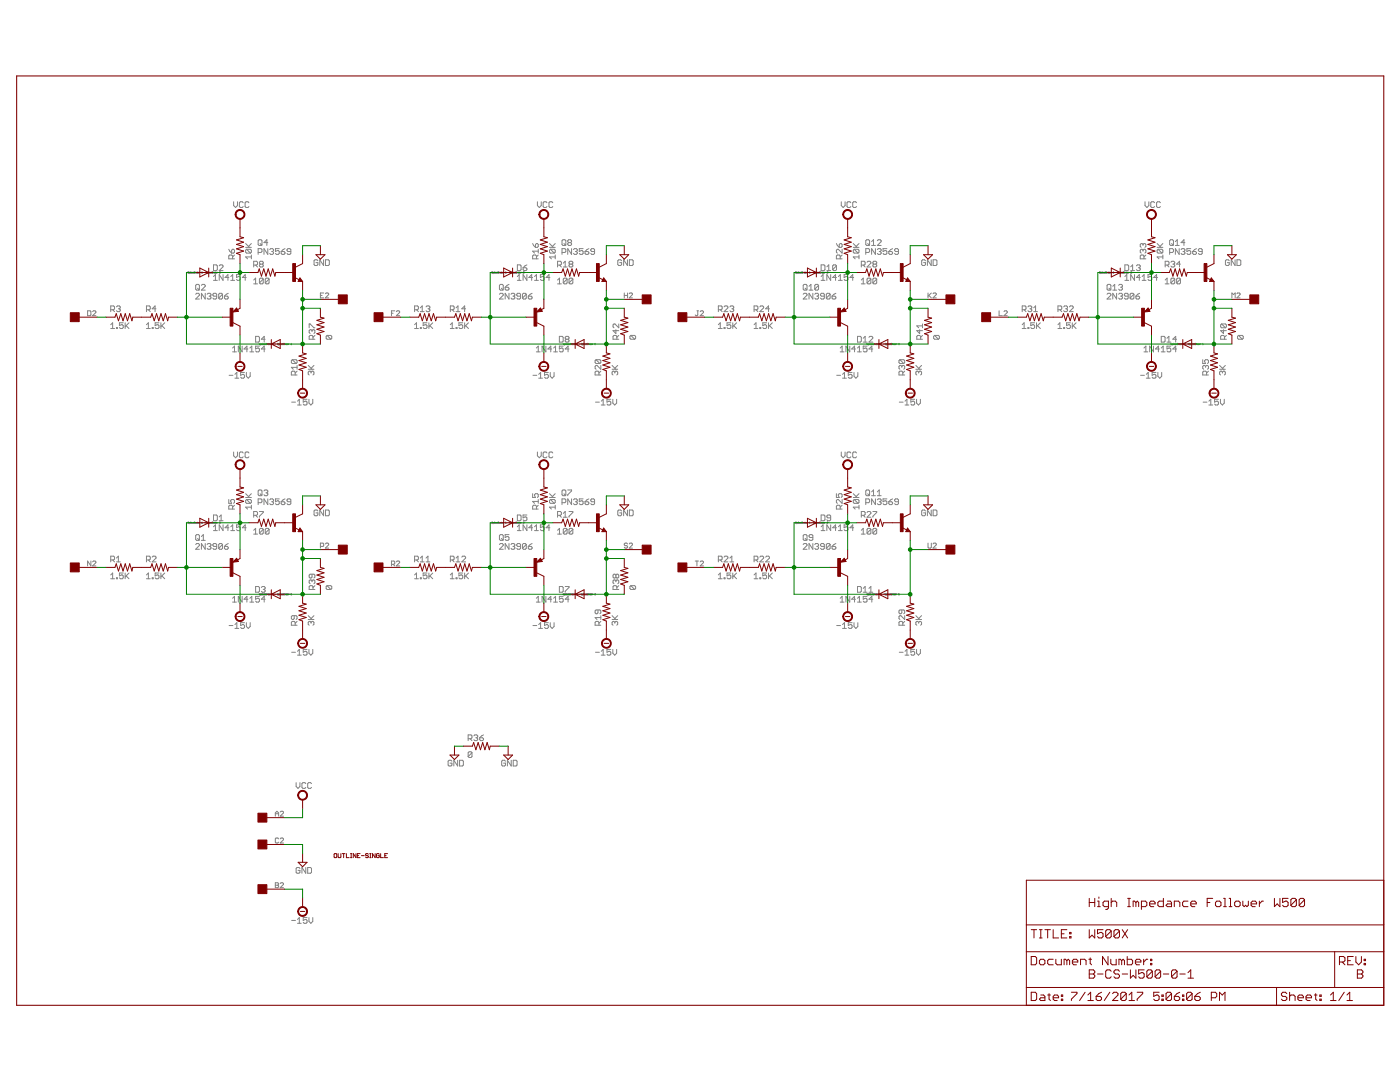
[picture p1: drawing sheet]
<svg xmlns="http://www.w3.org/2000/svg" width="279mm" height="216mm" viewBox="0 0 279 216" stroke-linecap="round" stroke-linejoin="round" font-family="sans-serif">
<g fill="none" stroke="#808080" stroke-width=".2">
<path d="M37.7 54.3h-.2l.2 .2h-.2M37.8 54.5l.2-.1-.2-.1v.3M38 54.3l.1 .2M38 54.5h.1M38.1 54.2v.1M38.4 54.3l-.2 .1 .2 .1M38.5 54.4l.1-.1-.1 .1 .1 .1M38.8 54.3h.1v.2h-.2zM39 54.3v.2M39.1 56.9l.1-.2h.4l.2 .2v.8l-.2 .2h-.4l-.1-.2zM39.1 58.7l.1-.2h.4l.2 .2v.2l-.7 .8h.7M39.1 54.3h.1"/>
<path d="M39.1 54.3l-.1 .1M39.4 54.3v.2h-.1l-.1-.1 .2-.1M39.4 57.5l.4 .4M39.5 54.4h.2l-.1-.1-.1 .1 .1 .1M39.8 54.3v.2M39.9 54.3l-.1 .1M40.2 56.9l.2-.2h.4l.2 .2v.2l-.8 .8h.8M40.2 54.3h.1v.2M40.2 54.5h.2M41 58.5v1.2l-.8-1.2v1.2M41.3 54.3h-.2l.2 .2h-.2M41.3 54.5l.2-.1-.2-.1v.3"/>
<path d="M41.3 58.7l.2-.2h.4l.2 .2-.2 .4M41.6 54.3l.1 .2M41.6 54.5h.1M41.7 54.2v.1M41.7 59.1h.2M41.9 59.1l.2 .2-.2 .4h-.4l-.2-.2M42 54.3l-.2 .1 .2 .1M42 54.4h.2l-.2 .1M42 54.5h.1M42.1 54.5h.1M42.3 54.3h.1l.1 .2h-.1zM42.5 54.5h-.1"/>
<path d="M42.6 54.3v.2M42.6 52.9h.6l.2 .1v.8l-.2 .2h-.6zM42.6 55.2l.4-.4v1.1M42.6 55.9h.8M42.7 54.3l-.1 .1M43 54.3v.2h-.2l.2-.2M43.1 54.4l.1-.1-.1 .1 .1 .1M43.2 59.1h-.5l-.2-.2 .2-.4h.4l.1 .2v.8l-.1 .2h-.4l-.2-.2M43.3 54.3v.2M43.4 54.3l-.1 .1M43.8 53l.1-.1h.4l.2 .1v.2l-.7 .8h.7M43.8 54.3h.2l-.2 .2h.2"/>
<path d="M44.4 58.7l-.2-.2h-.4l-.2 .2v.8M44.4 58.7v.8l-.2 .2h-.4l-.2-.2M44.4 58.7l-.8 .8M44.5 54.8v1.1l-.7-1.1v1.1M44.8 59.1h.6l.2 .4-.2 .2h-.4l-.2-.2zM45.6 58.5l-.8 .6M45.7 49.7l.5 .8M45.7 55.4h-.8l.6-.6v1.1M46.1 55.2l.3-.4v1.1M46.1 55.9h.7M46.4 49.7l.4 .2v.4l-.2 .2h-.4v-.6zM46.4 51.6v-.5l-.2-.2h-.4l-.1 .2v.5h1.1"/>
<path d="M46.6 40.3v.7l.4 .4 .4-.4v-.7M46.8 50.9l-.4 .4M48 54.8h-.8v.6l.4-.2 .4 .2v.4l-.2 .1h-.4l-.2-.1M48.5 40.4l-.2-.1h-.3l-.2 .1v.8l.2 .2h.3l.2-.2M49 49.4h1.2M49 48.6l.8 .8M49.1 55.4h-.7l.5-.6v1.1M49.2 49.7l-.2 .2v.4l.2 .2h.8M49.2 49.7h.8l.2 .2v.4l-.2 .2M49.2 49.7l.8 .8M49.7 40.4l-.2-.1h-.4l-.2 .1v.8l.2 .2h.4l.2-.2M50.2 50.9v.7"/>
<path d="M50.2 51.3h-1.2l.4 .3M50.2 48.6l-.6 .6M50.6 52.9h.6l.2-.2v-.4l-.2-.2h-.6v1.2M50.6 55.9l.4-.4v1.1M50.6 56.6h.8M51 52.9l.4 .4M51.5 50.4h.6l.2-.2v-.4l-.2-.2h-.6v1.2M51.7 47.8h.4l.2 .2v.8l-.2 .2h-.4l-.2-.2v-.8zM51.9 48.6l.4 .4M52 52.7l-.2-.2 .2-.4h.3l.2 .2-.2 .4M52 52.7l-.2 .2 .2 .4h.3l.2-.2-.2-.4M52 52.7h.3"/>
<path d="M52.5 55.7l-.2-.2h-.3l-.2 .2v.8M52.5 55.7v.8l-.2 .1h-.3l-.2-.1M52.5 55.7l-.7 .8M53.4 48.4h-.7l.6-.6v1.2M53.4 49.6v1.2l-.7-1.2v1.2M53.7 55.7l-.2-.2h-.4l-.2 .2v.8M53.7 55.7v.8l-.2 .1h-.4l-.2-.1M53.7 55.7l-.8 .8M53.8 49.8l.2-.2h.4l.2 .2-.2 .4M54.2 50.2h.2M54.4 50.2l.2 .2-.2 .4h-.4l-.2-.2M55.7 49.6h-.7v.6l.4-.2 .3 .2v.4l-.2 .2h-.3l-.2-.2"/>
<path d="M56.1 50.2h.6l.2 .4-.2 .2h-.4l-.2-.2zM56.9 49.6l-.8 .6M58 50.2h-.5l-.2-.2 .2-.4h.3l.2 .2v.8l-.2 .2h-.3l-.2-.2M63.4 52l-.2-.2h-.3l-.2 .2v.8l.2 .2h.3l.2-.2v-.4h-.3M63.9 58.9h.4M64.6 51.8v1.2l-.8-1.2v1.2M64.6 58.5h-.7v.9h.7M64.9 58.6l.2-.1 .5 .1v.2l-.7 .6h.7M65 51.8h.5l.2 .2v.8l-.2 .2h-.5zM98.3 54.3h-.2l.2 .2h-.2M98.4 54.5l.2-.1-.2-.1v.3M98.7 54.5h.1"/>
<path d="M98.7 54.3v.2M98.7 54.2v.1M99 54.3l-.2 .1 .2 .1M99.1 54.4h.2h-.2l.1 .1M99.4 54.3h.1v.2zM99.6 54.3v.2M99.7 56.9l.2-.2h.3l.2 .2v.8l-.2 .2h-.3l-.2-.2zM99.7 58.7l.2-.2h.3l.2 .2v.2l-.7 .8h.7M99.7 54.3h.1M99.7 54.3l-.1 .1M100 54.3v.2h-.2l.2-.2M100.1 57.5l.3 .4"/>
<path d="M100.1 54.4l.1-.1-.1 .1 .1 .1M100.4 54.3v.2M100.5 54.3l-.1 .1M100.8 57.3h.6l.2 .4-.2 .2h-.4l-.2-.2zM100.9 54.5h.1M100.9 54.3v.2M101.6 56.7l-.8 .6M101.6 58.5v1.2l-.8-1.2v1.2M101.9 54.3h-.2l.1 .2h-.1M102 54.5h.1M102 58.7l.2-.2h.4l.1 .2-.1 .4M102.2 54.5l-.2-.2v.3"/>
<path d="M102.2 54.5h-.1M102.2 54.5h.1M102.2 54.3l.1 .2M102.3 54.2v.1M102.4 59.1h.2M102.6 59.1l.1 .2-.1 .4h-.4l-.2-.2M102.6 54.3l-.2 .1 .2 .1M102.7 54.4l.1-.1-.1 .1 .1 .1M102.9 54.3h.2v.2zM103.1 54.5h.1M103.2 54.3v.2M103.3 52.9h.5l.2 .1v.8l-.2 .2h-.5z"/>
<path d="M103.3 55.9h.7M103.3 55.2l.3-.4v1.1M103.3 54.3l-.1 .1M103.6 54.3v.2h-.1l-.1-.1 .2-.1M103.7 54.4h.2h-.2l.1 .1M103.9 59.1h-.6l-.2-.2 .2-.4h.4l.2 .2v.8l-.2 .2h-.4l-.2-.2M103.9 54.3v.2M104.1 54.3l-.2 .1M104.4 53.4h.6l.2 .4-.2 .2h-.4l-.2-.2zM104.4 54.3h.2l-.2 .2h.2M105 58.7v.8l-.2 .2h-.3l-.2-.2M105 58.7l-.2-.2h-.3l-.2 .2v.8"/>
<path d="M105 58.7l-.7 .8M105.2 52.9l-.8 .5M105.2 54.8v1.1l-.8-1.1v1.1M105.4 59.1h.6l.2 .4-.2 .2h-.4l-.2-.2zM106.2 58.5l-.8 .6M106.3 55.4h-.8l.6-.6v1.1M106.3 48.6l.6 .8M106.7 55.9h.7M106.7 55.2l.4-.4v1.1M106.9 48.8l.2-.2 .3 .2v.4l-.1 .2h-.4zM107.1 51.6v-.5l-.2-.2h-.4l-.2 .2v.5h1.1M107.3 40.3v.7l.3 .4 .4-.4v-.7"/>
<path d="M107.4 50.1h-1.1l.4 .4M107.4 49.7v.8M107.4 50.9l-.3 .4M108.6 54.8h-.8v.6l.4-.2 .4 .2v.4l-.2 .1h-.4l-.2-.1M109.2 40.4l-.2-.1h-.4l-.2 .1v.8l.2 .2h.4l.2-.2M109.7 49.4h1.1M109.7 48.6l.7 .8M109.7 55.4h-.7l.6-.6v1.1M109.9 49.7l-.2 .2v.4l.2 .2h.7M109.9 49.7h.7l.2 .2v.4l-.2 .2M109.9 49.7l.7 .8M110.3 40.4l-.2-.1h-.4l-.1 .1v.8l.1 .2h.4l.2-.2"/>
<path d="M110.8 51.3h-1.1l.3 .3M110.8 50.9v.7M110.8 48.6l-.6 .6M111.3 52.9h.5l.2-.2v-.4l-.2-.2h-.5v1.2M111.3 56.6h.7M111.3 55.9l.4-.4v1.1M111.7 52.9l.3 .4M112.2 50.4h.5l.2-.2v-.4l-.2-.2h-.5v1.2M112.4 47.8h.3l.2 .2v.8l-.2 .2h-.3l-.2-.2v-.8zM112.4 53.3h.8M112.4 52.5l.4-.4v1.2M112.5 48.6l.4 .4"/>
<path d="M113.2 55.7l-.2-.2h-.4l-.2 .2v.8M113.2 55.7v.8l-.2 .1h-.4l-.2-.1M113.2 55.7l-.8 .8M113.5 48.4l-.2-.2 .2-.4h.4l.2 .2-.2 .4M113.5 48.4l-.2 .2 .2 .4h.4l.2-.2-.2-.4M113.5 48.4h.4M113.7 52.7l-.1-.2 .1-.4h.4l.2 .2-.2 .4M113.7 52.7l-.1 .2 .1 .4h.4l.2-.2-.2-.4M113.7 52.7h.4M114.1 49.6v1.2l-.8-1.2v1.2M114.3 55.7l-.2-.2h-.4l-.1 .2v.8M114.3 55.7v.8l-.2 .1h-.4l-.1-.1"/>
<path d="M114.3 55.7l-.7 .8M114.4 49.8l.2-.2h.4l.2 .2-.2 .4M114.8 50.2h.2M115 50.2l.2 .2-.2 .4h-.4l-.2-.2M116.4 49.6h-.8v.6l.4-.2 .4 .2v.4l-.2 .2h-.4l-.2-.2M116.8 50.2h.5l.2 .4-.2 .2h-.4l-.1-.2zM117.5 49.6l-.7 .6M118.7 50.2h-.6l-.2-.2 .2-.4h.4l.2 .2v.8l-.2 .2h-.4l-.2-.2M124.1 52l-.2-.2h-.4l-.2 .2v.8l.2 .2h.4l.2-.2v-.4h-.4M124.6 58.5v.9M124.6 58.9h.6M125.2 51.8v1.2l-.7-1.2v1.2"/>
<path d="M125.2 58.5v.9M125.6 58.6l.1-.1 .5 .1v.2l-.6 .6h.6M125.6 51.8h.6l.2 .2v.8l-.2 .2h-.6zM158.9 54.3h-.1l.1 .2h-.1M159 54.5l.2-.1-.2-.1v.3M159.3 54.5h.1M159.3 54.3v.2M159.3 54.2v.1M159.7 54.3l-.2 .1 .2 .1M159.7 54.4l.2-.1-.2 .1 .2 .1M160 54.3h.2l-.1 .2h-.1zM160.3 54.3v.2"/>
<path d="M160.3 56.9l.2-.2h.4l.2 .2v.8l-.2 .2h-.4l-.2-.2zM160.3 58.7l.2-.2h.4l.2 .2v.2l-.8 .8h.8M160.4 54.3l-.1 .1M160.5 54.5h.1M160.7 54.3v.2h-.2M160.7 54.3l-.2 .2M160.7 57.5l.4 .4M160.7 54.4h.2v-.1l-.2 .1 .2 .1M161 54.3v.2M161.1 54.3l-.1 .1M161.5 57.1l.3-.4v1.2M161.5 57.9h.7"/>
<path d="M161.5 54.5h.2M161.5 54.3h.1v.2M162.2 58.5v1.2l-.7-1.2v1.2M162.5 54.3h-.2l.2 .2h-.2M162.6 54.5h.1M162.6 58.7l.2-.2h.4l.2 .2-.2 .4M162.8 54.5l-.2-.2v.3M162.8 54.5h-.1M162.9 54.5h.1M162.9 54.3v.2M162.9 54.2v.1M163 59.1h.2"/>
<path d="M163.2 59.1l.2 .2-.2 .4h-.4l-.2-.2M163.2 54.3l-.2 .1 .2 .1M163.3 54.4l.1-.1-.1 .1 .1 .1M163.4 56.9l-.2-.2h-.4l-.2 .2v.8M163.4 56.9v.8l-.2 .2h-.4l-.2-.2M163.4 56.9l-.8 .8M163.6 54.3h.1v.2zM163.8 54.3v.2M163.9 52.9h.5l.2 .1v.8l-.2 .2h-.5zM163.9 55.2l.4-.4v1.1M163.9 55.9h.7M164 54.3l-.2 .1"/>
<path d="M164.2 54.3v.2h-.2l.2-.2M164.3 54.4l.1-.1-.1 .1 .1 .1M164.5 59.1h-.6l-.2-.2 .2-.4h.4l.2 .2v.8l-.2 .2h-.4l-.2-.2M164.6 54.3v.2M164.7 54.3l-.1 .1M165 53.2l.4-.3v1.1M165 54h.8M165.1 54.3h.1l-.1 .2h.1M165.7 58.7v.8l-.2 .2h-.4l-.2-.2M165.7 58.7l-.2-.2h-.4l-.2 .2v.8M165.7 58.7l-.8 .8M165.8 54.8v1.1l-.8-1.1v1.1"/>
<path d="M166.1 59.1h.5l.2 .4-.2 .2h-.4l-.1-.2zM166.8 58.5l-.7 .6M166.9 48.6l.6 .8M166.9 55.4h-.7l.6-.6v1.1M166.9 53l-.7 .8M166.9 53v.8l-.1 .2h-.4l-.2-.2M166.9 53l-.1-.1h-.4l-.2 .1v.8M167.3 55.9h.8M167.3 55.2l.4-.4v1.1M167.5 48.8l.2-.2 .4 .2v.4l-.2 .2h-.4zM167.7 51.6v-.5l-.2-.2h-.4l-.2 .2v.5h1.2M167.9 40.3v.7l.4 .4 .4-.4v-.7"/>
<path d="M168.1 49.7v.8l-.8-.8-.4 .2v.4l.2 .2M168.1 50.9l-.4 .4M169.2 54.8h-.7v.6l.3-.2 .4 .2v.4l-.2 .1h-.3l-.2-.1M169.8 40.4l-.2-.1h-.4l-.2 .1v.8l.2 .2h.4l.2-.2M170.3 49.4h1.1M170.3 48.6l.7 .8M170.4 55.4h-.8l.6-.6v1.1M170.5 49.7l-.2 .2v.4l.2 .2h.7M170.5 49.7h.7l.2 .2v.4l-.2 .2M170.5 49.7l.7 .8M170.9 40.4l-.1-.1h-.4l-.2 .1v.8l.2 .2h.4l.1-.2M171.4 51.3h-1.1l.4 .3"/>
<path d="M171.4 50.9v.7M171.4 48.6l-.5 .6M171.9 56.6h.8M171.9 55.9l.4-.4v1.1M171.9 52.9h.6l.2-.2v-.4l-.2-.2h-.6v1.2M172.3 52.9l.4 .4M172.8 50.4h.6l.1-.2v-.4l-.1-.2h-.6v1.2M173 47.8h.4l.1 .2v.8l-.1 .2h-.4l-.2-.2v-.8zM173 52.3l.2-.2h.4l.2 .2v.2l-.8 .8h.8M173.2 48.6l.3 .4M173.8 55.7l-.2-.2h-.4l-.2 .2v.8M173.8 55.7v.8l-.2 .1h-.4l-.2-.1"/>
<path d="M173.8 55.7l-.8 .8M173.9 49h.8M173.9 48.2l.4-.4v1.2M174.4 52.7l-.2-.2 .2-.4h.4l.2 .2-.2 .4M174.4 52.7l-.2 .2 .2 .4h.4l.2-.2-.2-.4M174.4 52.7h.4M174.7 49.6v1.2l-.8-1.2v1.2M175 55.7v.8l-.2 .1h-.4l-.2-.1M175 55.7l-.2-.2h-.4l-.2 .2v.8M175 55.7l-.8 .8M175.1 49.8l.2-.2h.4l.2 .2-.2 .4M175.1 48l.2-.2h.4l.2 .2v.2l-.8 .8h.8"/>
<path d="M175.5 50.2h.2M175.7 50.2l.2 .2-.2 .4h-.4l-.2-.2M177 49.6h-.8v.6l.4-.2 .4 .2v.4l-.2 .2h-.4l-.2-.2M177.4 50.2h.5l.2 .4-.2 .2h-.3l-.2-.2zM178.1 49.6l-.7 .6M179.3 50.2h-.6l-.2-.2 .2-.4h.4l.2 .2v.8l-.2 .2h-.4l-.2-.2M184.7 52l-.2-.2h-.4l-.2 .2v.8l.2 .2h.4l.2-.2v-.4h-.4M185.2 58.5v.9M185.4 58.9l.5 .5M185.8 51.8v1.2l-.7-1.2v1.2M185.9 58.5l-.7 .6M186.2 58.6l.2-.1 .5 .1v.2l-.7 .6h.7"/>
<path d="M186.2 51.8h.6l.2 .2v.8l-.2 .2h-.6zM219.6 54.3h-.1l.1 .2h-.2M219.7 54.5h.1v-.2h-.1v.3M219.9 54.5h.1M219.9 54.3l.1 .2M220 54.2v.1M220.3 54.3l-.2 .1 .2 .1M220.4 54.4l.1-.1-.1 .1 .1 .1M220.6 54.3h.2v.2zM220.9 54.3v.2M220.9 56.9l.2-.2h.4l.2 .2v.8l-.2 .2h-.4l-.2-.2zM220.9 58.7l.2-.2h.4l.2 .2v.2l-.8 .8h.8"/>
<path d="M221 54.3l-.1 .1M221.1 54.5h.1M221.3 54.3v.2h-.2M221.3 54.3l-.2 .2M221.3 57.5l.4 .4M221.4 54.4l.1-.1-.1 .1 .1 .1M221.6 54.3v.2M221.8 54.3l-.2 .1M222.1 57.9h.7M222.1 57.1l.4-.4v1.2M222.1 54.5h.2M222.1 54.3h.1v.2"/>
<path d="M222.8 58.5v1.2l-.7-1.2v1.2M223 54.5h.1M223.1 54.3h-.1l.1 .2M223.1 54.5h.1M223.2 54.5l.2-.1-.2-.1v.3M223.2 58.7l.2-.2h.4l.2 .2-.2 .4M223.2 56.9l.2-.2h.4l.2 .2-.2 .4M223.5 54.3h.1M223.5 54.3l.1 .2M223.5 54.2v.1M223.6 59.1h.2M223.6 57.3h.2"/>
<path d="M223.8 57.3l.2 .2-.2 .4h-.4l-.2-.2M223.8 59.1l.2 .2-.2 .4h-.4l-.2-.2M223.9 54.3l-.2 .1 .2 .1M223.9 54.4l.2-.1-.2 .1 .2 .1M224.2 54.3h.2l-.1 .2zM224.2 54.5h.1M224.5 54.3v.2M224.5 55.2l.4-.4v1.1M224.5 52.9h.6l.2 .1v.8l-.2 .2h-.6zM224.5 55.9h.8M224.6 54.3l-.1 .1M224.9 54.3v.2h-.2v-.1l.2-.1"/>
<path d="M224.9 54.4h.2h-.2l.2 .1M225.1 59.1h-.5l-.2-.2 .2-.4h.4l.1 .2v.8l-.1 .2h-.4l-.2-.2M225.2 54.3v.2M225.3 54.3h.1M225.3 54.3l-.1 .1M225.7 54h.7M225.7 53.2l.3-.3v1.1M225.7 54.3h.2l-.2 .2h.2M226.3 58.7v.8l-.2 .2h-.4l-.2-.2M226.3 58.7l-.2-.2h-.4l-.2 .2v.8M226.3 58.7l-.8 .8M226.4 54.8v1.1l-.7-1.1v1.1"/>
<path d="M226.7 59.1h.5l.2 .4-.2 .2h-.3l-.2-.2zM226.8 53l.2-.1h.4l.2 .1-.2 .4M227.2 53.4h.2M227.4 53.4l.2 .2-.2 .4h-.4l-.2-.2M227.4 58.5l-.7 .6M227.6 55.4h-.8l.6-.6v1.1M227.9 55.9h.8M227.9 55.2l.4-.4v1.1M228.1 49.9l.2-.2 .4 .2v.4l-.2 .2M228.1 49.9l-.2-.2-.3 .2v.4l.2 .2M228.1 48.8l-.2-.2-.3 .2v.4l.2 .2M228.1 48.8l.2-.2 .4 .2v.4l-.2 .2"/>
<path d="M228.1 48.8v.2M228.1 49.9v.2M228.3 51.6v-.5l-.2-.2h-.3l-.2 .2v.5h1.1M228.5 40.3v.7l.4 .4 .4-.4v-.7M228.7 50.9l-.4 .4M229.9 54.8h-.8v.6l.4-.2 .4 .2v.4l-.2 .1h-.4l-.2-.1M230.4 40.4l-.2-.1h-.4l-.1 .1v.8l.1 .2h.4l.2-.2M230.9 49.4h1.2M230.9 48.6l.8 .8M231 55.4h-.7l.5-.6v1.1M231.1 49.7l-.2 .2v.4l.2 .2h.8M231.1 49.7h.8l.2 .2v.4l-.2 .2"/>
<path d="M231.1 49.7l.8 .8M231.6 40.4l-.2-.1h-.4l-.2 .1v.8l.2 .2h.4l.2-.2M232.1 51.3h-1.2l.4 .3M232.1 50.9v.7M232.1 48.6l-.6 .6M232.5 56.6h.8M232.5 55.9l.4-.4v1.1M232.5 52.9h.6l.2-.2v-.4l-.2-.2h-.6v1.2M232.9 52.9l.4 .4M233.4 50.4h.6l.2-.2v-.4l-.2-.2h-.6v1.2M233.6 47.8h.4l.2 .2v.8l-.2 .2h-.4l-.2-.2v-.8zM233.7 52.3l.2-.2h.4l.1 .2-.1 .4"/>
<path d="M233.8 48.6l.4 .4M234.1 52.7h.2M234.3 52.7l.1 .2-.1 .4h-.4l-.2-.2M234.4 55.7l-.1-.2h-.4l-.2 .2v.8M234.4 55.7v.8l-.1 .1h-.4l-.2-.1M234.4 55.7l-.7 .8M234.6 49h.7M234.6 48.2l.3-.4v1.2M235.3 49.6v1.2l-.7-1.2v1.2M235.6 52.7h-.8l.6-.6v1.2M235.6 55.7v.8l-.2 .1h-.4l-.2-.1M235.6 55.7l-.2-.2h-.4l-.2 .2v.8"/>
<path d="M235.6 55.7l-.8 .8M235.7 49.8l.2-.2h.4l.2 .2-.2 .4M236.1 50.2h.2M236.3 50.2l.2 .2-.2 .4h-.4l-.2-.2M236.5 48.4h-.8l.6-.6v1.2M237.6 49.6h-.7v.6l.4-.2 .3 .2v.4l-.2 .2h-.3l-.2-.2M238 50.2h.6l.2 .4-.2 .2h-.4l-.2-.2zM238.8 49.6l-.8 .6M239.9 50.2h-.5l-.2-.2 .2-.4h.3l.2 .2v.8l-.2 .2h-.3l-.2-.2M245.3 52l-.2-.2h-.3l-.2 .2v.8l.2 .2h.3l.2-.2v-.4h-.4M245.9 59.4v-.9l.3 .3 .3-.3v.9M246.5 51.8v1.2l-.8-1.2v1.2"/>
<path d="M246.8 58.6l.2-.1 .5 .1v.2l-.7 .6h.7M246.9 51.8h.5l.2 .2v.8l-.2 .2h-.5zM17.5 62h.5l.1 .2v.6l-.1 .2h-.5zM18.5 62.2l.1-.2h.4l.1 .2v.2l-.6 .6h.6M22.1 64.8l.4-.4v1.2M22.1 65.6h.8M22.1 61.8h.6l.2-.2v-.4l-.2-.2h-.6v1.2M22.5 61.8l.4 .4M23.2 65.4h.2v.2h-.2zM23.2 61.2l.2-.2h.4l.2 .2-.2 .4M23.6 61.6h.2M23.8 61.6l.2 .2-.2 .4h-.4l-.2-.2"/>
<path d="M24.6 64.4h-.8v.6l.4-.2 .4 .2v.4l-.2 .2h-.4l-.2-.2M25 64.4v1.2M25.2 65l.5 .6M25.7 64.4l-.7 .8M29.2 64.8l.4-.4v1.2M29.2 65.6h.8M29.2 61.8h.6l.2-.2v-.4l-.2-.2h-.6v1.2M29.6 61.8l.4 .4M30.4 65.4h.2v.2h-.2zM31.1 61.6h-.7l.5-.6v1.2M31.7 64.4h-.7v.6l.3-.2 .4 .2v.4l-.2 .2h-.3l-.2-.2M32.1 64.4v1.2"/>
<path d="M32.3 65l.6 .6M32.9 64.4l-.8 .8M45.7 74.9h.8M46.4 69.4l.4-.3v1.1M46.4 70.2h.8M46.9 74.7l.4-.4v1.2M46.9 75.5h.7M48.3 69.1v1.1l-.7-1.1v1.1M48.8 74.3h-.8v.6l.4-.2 .4 .2v.4l-.2 .2h-.4l-.2-.2M49.2 74.3v.8l.4 .4 .3-.4v-.8M49.5 69.6h-.8l.6-.5v1.1M49.9 69.4l.3-.3v1.1"/>
<path d="M49.9 70.2h.7M51 67.1h.6l.2 .2v.8l-.2 .2h-.6zM51.8 69.1h-.8v.5l.4-.2 .4 .2v.4l-.2 .2h-.4l-.2-.2M52 68.6l-.2-.1 .2 .2h-.2M52 68.8l.2-.2h-.2v.3M52.3 68.6v.2M52.3 68.8h.1M52.3 68.5h.1M52.7 68.6h-.2l.2 .2M52.7 68.7l.2-.1h-.2l.2 .2M52.9 67.7h-.7l.5-.6v1.2M52.9 69.6h-.7l.5-.5v1.1"/>
<path d="M53 68.5l.2 .1-.1 .2-.1-.1zM53.3 68.6v.2M53.4 68.6h.1M53.4 68.6l-.1 .1M53.7 68.5v.3l-.2-.1 .2-.1M53.7 68.7h.2v-.1h-.2l.2 .2M54 68.6v.2M54.1 68.6l-.1 .1M54.5 68.6h.2l-.2 .2h.2M55.5 68.6l-.1-.1 .1 .2h-.1M55.6 68.8l.2-.1-.1-.1h-.1v.3M55.9 68.6v.2"/>
<path d="M55.9 68.8h.1M55.9 68.5h.1M56.2 68.6h-.2l.2 .2M56.3 68.7h.2l-.1-.1h-.1l.1 .2M56.6 68.6l.1-.1v.2h-.1zM56.7 68.7v.1M56.8 68.6v.2M57 68.6l-.2 .1M57.2 68.5v.3l-.2-.1 .2-.1M57.3 68.7l.1-.1h-.1l.1 .2M57.6 68.6v.2M57.7 68.6h.1"/>
<path d="M57.7 68.6l-.1 .1M58.1 68.6v-.1v.3M58.1 68.8h.1M58.3 71.8h.8l.2 .2v.3l-.2 .2M58.3 71.8l-.2 .2v.3l.2 .2h.8M58.3 71.8l.8 .7M58.9 74.8v-.5l-.2-.2h-.4l-.2 .2v.5h1.2M59.3 72.9v.8M59.3 74.1l-.4 .3M59.3 73.3h-1.2l.4 .4M61.3 79.7h-.8v.5l.4-.1 .4 .1v.4l-.2 .2h-.4l-.2-.2M61.5 72.9l.8 .8"/>
<path d="M61.5 73.7h1.2M61.7 79.7v.7l.3 .4 .4-.4v-.7M61.7 65.4v-.8h.2l.8 .8h.1M62.1 74.3l-.2-.2-.4 .2v.3l.2 .2M62.1 74.3v.1M62.1 74.3l.2-.2 .4 .2v.3l-.2 .2M62.3 66l-.2-.2-.4 .2v.4l.2 .1M62.3 66l.2-.2 .3 .2v.4l-.1 .1M62.3 66v.2M62.5 67.7v-.6l-.2-.2h-.4l-.2 .2v.6h1.1M62.7 72.9l-.6 .6M62.8 66.9l-.3 .4"/>
<path d="M65.3 66.9l-.2 .2v.4l.2 .2h.7M65.3 66.9h.7l.2 .2v.4l-.2 .2M65.3 66.9l.7 .8M78.1 62.5h.3M78.8 62h-.7v1M79.1 62.2l.2-.2h.3l.2 .2v.2l-.7 .6h.7M82.7 65.6h.8M82.7 64.8l.4-.4v1.2M82.7 61.8h.6l.2-.2v-.4l-.2-.2h-.6v1.2M83.1 61.8l.4 .4M83.9 61.4l.4-.4v1.2M83.9 65.4h.2v.2h-.2z"/>
<path d="M83.9 62.2h.7M85 61.2l.2-.2h.4l.2 .2-.2 .4M85.2 64.4h-.7v.6l.5-.2 .2 .2v.4l-.2 .2h-.4l-.1-.2M85.4 61.6h.2M85.6 64.4v1.2M85.6 61.6l.2 .2-.2 .4h-.4l-.2-.2M85.8 65l.6 .6M86.4 64.4l-.8 .8M89.9 65.6h.7M89.9 61.8h.5l.2-.2v-.4l-.2-.2h-.5v1.2M89.9 64.8l.4-.4v1.2M90.3 61.8l.3 .4"/>
<path d="M91 61.4l.4-.4v1.2M91 65.4h.2v.2h-.2zM91 62.2h.8M92.4 64.4h-.8v.6l.6-.2 .2 .2v.4l-.2 .2h-.4l-.2-.2M92.7 64.4v1.2M92.9 61.6h-.7l.5-.6v1.2M92.9 65l.6 .6M93.5 64.4l-.8 .8M106.4 74.9h.7M107 70.2h.8M107 69.4l.4-.3v1.1M107.5 75.5h.8"/>
<path d="M107.5 74.7l.4-.4v1.2M108.9 69.1v1.1l-.7-1.1v1.1M109.4 74.3h-.7v.6l.5-.2 .2 .2v.4l-.2 .2h-.3l-.2-.2M109.8 74.3v.8l.4 .4 .4-.4v-.8M110.1 69.6h-.8l.6-.5v1.1M110.5 70.2h.8M110.5 69.4l.4-.3v1.1M111.6 67.1h.6l.2 .2v.8l-.2 .2h-.6zM112.4 69.1h-.8v.5l.4-.2 .4 .2v.4l-.2 .2h-.4l-.2-.2M112.6 68.6l-.1-.1 .1 .2h-.2M112.7 68.8l.1-.1v-.1h-.1v.3M112.9 68.8h.1"/>
<path d="M112.9 68.6l.1 .2M113 68.5h.1M113 67.7l-.2 .2 .2 .4h.4l.2-.2-.2-.4M113 67.7l-.2-.2 .2-.4h.4l.2 .2-.2 .4M113 67.7h.4M113.3 68.6h-.2l.2 .2M113.4 68.7h.2l-.1-.1h-.1l.1 .2M113.6 69.6h-.8l.6-.5v1.1M113.6 68.6h.2v.2zM113.9 68.6v.2M114 68.6h.1M114 68.6l-.1 .1"/>
<path d="M114.3 68.5v.3l-.2-.1 .2-.1M114.4 68.7l.2-.1-.2 .1M114.4 68.7v.1M114.4 68.8h.1M114.6 68.6v.2M114.8 68.6l-.2 .1M115.1 68.6h.2l-.2 .2h.2M116.1 68.6l-.1-.1 .1 .2h-.1M116.2 68.8l.2-.2h-.2v.3M116.5 68.8h.1M116.5 68.6v.2M116.5 68.5h.1"/>
<path d="M116.9 68.6h-.2l.2 .2M116.9 68.7l.2-.1h-.2l.2 .2M117.2 68.6h.2l-.1 .2zM117.4 68.7l-.1 .1M117.5 68.6v.2M117.6 68.6l-.1 .1M117.9 68.5v.3l-.2-.1 .2-.1M117.9 68.7h.2v-.1h-.2l.2 .2M118.2 68.6v.2M118.3 68.6l-.1 .1M118.7 68.8h.2M118.7 68.6l.1-.1v.3"/>
<path d="M119 71.8h.7l.2 .2v.3l-.2 .2M119 71.8l-.2 .2v.3l.2 .2h.7M119 71.8l.7 .7M119.5 74.8v-.5l-.2-.2h-.3l-.2 .2v.5h1.1M119.9 72.9v.8l-.8-.8-.3 .2v.4l.2 .2M119.9 74.1l-.4 .3M121.9 79.7h-.8v.5l.6-.1 .2 .1v.4l-.2 .2h-.4l-.2-.2M122.2 73.7h1.1M122.2 72.9l.7 .8M122.3 79.7v.7l.4 .4 .4-.4v-.7M122.7 74.3l.2-.2 .4 .2v.3l-.2 .2M122.7 74.3l-.2-.2-.3 .2v.3l.1 .2"/>
<path d="M122.7 74.3v.1M122.9 65.8v.7l-.6-.5h1.2M123.1 67.7v-.6l-.2-.2h-.4l-.2 .2v.6h1.2M123.3 72.9l-.6 .6M123.5 64.6v.8l-.8-.8-.4 .2v.4l.2 .2M123.5 66.9l-.4 .4M125.9 66.9l-.2 .2v.4l.2 .2h.8M125.9 66.9h.8l.2 .2v.4l-.2 .2M125.9 66.9l.8 .8M139.1 62h.3M139.3 62v.8l-.2 .2-.4-.2M139.7 62.2l.2-.2h.3l.2 .2v.2l-.7 .6h.7"/>
<path d="M143.4 65.6h.7M143.4 64.8l.3-.4v1.2M143.4 61.8h.5l.2-.2v-.4l-.2-.2h-.5v1.2M143.7 61.8l.4 .4M144.5 61.2l.2-.2h.4l.2 .2v.2l-.8 .8h.8M144.5 65.4h.2v.2h-.2zM145.7 61.2l.2-.2h.3l.2 .2-.2 .4M145.9 64.4h-.8v.6l.4-.2 .4 .2v.4l-.2 .2h-.4l-.2-.2M146 61.6h.2M146.2 64.4v1.2M146.2 61.6l.2 .2-.2 .4h-.3l-.2-.2M146.4 65l.6 .6"/>
<path d="M147 64.4l-.8 .8M150.5 65.6h.8M150.5 64.8l.4-.4v1.2M150.5 61.8h.6l.2-.2v-.4l-.2-.2h-.6v1.2M150.9 61.8l.4 .4M151.6 61.2l.2-.2h.4l.2 .2v.2l-.8 .8h.8M151.6 65.4h.2v.2h-.2zM153 64.4h-.8v.6l.4-.2 .4 .2v.4l-.2 .2h-.4l-.2-.2M153.4 64.4v1.2M153.6 61.6h-.8l.6-.6v1.2M153.6 65l.5 .6M154.1 64.4l-.7 .8"/>
<path d="M167 74.9h.7M167.7 70.2h.7M167.7 69.4l.4-.3v1.1M168.1 74.7l.4-.4v1.2M168.1 75.5h.8M169.6 69.1v1.1l-.8-1.1v1.1M170.1 74.3h-.8v.6l.4-.2 .4 .2v.4l-.2 .2h-.4l-.2-.2M170.4 74.3v.8l.4 .4 .4-.4v-.8M170.7 69.6h-.7l.5-.5v1.1M171.1 67.1h.6l.2 .2v.8l-.2 .2h-.6zM171.1 70.2h.8M171.1 69.4l.4-.3v1.1"/>
<path d="M172.3 67.5l.4-.4v1.2M172.3 68.3h.7M173 69.1h-.7v.5l.4-.2 .3 .2v.4l-.2 .2h-.3l-.2-.2M173.2 68.6l-.1-.1 .1 .2h-.2M173.3 68.8l.2-.2h-.2v.3M173.4 67.3l.2-.2h.4l.2 .2v.2l-.8 .8h.8M173.6 68.6v.2M173.6 68.5h.1M173.9 68.6h-.2l.2 .2M174 68.7l.1-.1h-.1l.1 .2M174.2 69.6h-.8l.6-.5v1.1M174.3 68.6h.1v.2z"/>
<path d="M174.5 68.6v.2M174.7 68.6l-.2 .1M174.8 68.7v.1M174.9 68.5v.3h-.1M174.9 68.6l-.1 .1M175 68.7l.2-.1-.2 .1M175 68.7v.1M175 68.8h.1M175.3 68.6v.2M175.4 68.6l-.1 .1M175.7 68.6h.2l-.2 .2h.2M176.8 68.6h-.2l.2 .1h-.2"/>
<path d="M176.9 68.8h.1M177 68.7l-.1-.1v.3M177 68.7v.1M177.1 68.8h.1M177.1 68.6l.1 .2M177.2 68.5h.1M177.5 68.6h-.2l.2 .2M177.6 68.7l.1-.1h-.1l.1 .2M177.8 68.6h.2v.2zM178.1 68.6v.2M178.2 68.6l-.1 .1M178.5 68.5v.3l-.2-.1 .2-.1"/>
<path d="M178.6 68.7l.1-.1h-.1l.1 .2M178.8 68.6v.2M179 68.6l-.2 .1M179.3 68.8h.2M179.3 68.6l.1-.1v.3M179.6 71.8l-.2 .2v.3l.2 .2h.8M179.6 71.8h.8l.2 .2v.3l-.2 .2M179.6 71.8l.8 .7M180 73.1l-.2-.2-.4 .2v.4l.2 .2M180 73.1l.2-.2 .4 .2v.4l-.2 .2M180 73.1v.2M180.2 74.8v-.5l-.2-.2h-.4l-.2 .2v.5h1.2"/>
<path d="M180.6 74.1l-.4 .3M182.5 79.7h-.7v.5l.4-.1 .3 .1v.4l-.1 .2h-.4l-.2-.2M182.8 72.9l.7 .8M182.8 73.7h1.1M182.9 79.7v.7l.4 .4 .4-.4v-.7M183.3 74.3l-.1-.2-.4 .2v.3l.2 .2M183.3 74.3l.2-.2 .4 .2v.3l-.2 .2M183.3 74.3v.1M183.5 65.8v.7l-.5-.5h1.1M183.7 67.7v-.6l-.2-.2h-.3l-.2 .2v.6h1.1M183.9 72.9l-.6 .6M184.1 66.9l-.4 .4"/>
<path d="M184.1 65h-1.1l.3 .4M184.1 64.6v.8M186.5 66.9l-.2 .2v.4l.2 .2h.8M186.5 66.9h.8l.2 .2v.4l-.2 .2M186.5 66.9l.8 .8M199.4 62v1h.6M200.4 62.2l.1-.2h.4l.1 .2v.2l-.6 .6h.6M204 65.6h.8M204 64.8l.4-.4v1.2M204 61.8h.6l.2-.2v-.4l-.2-.2h-.6v1.2M204.4 61.8l.4 .4M205.1 61.2l.2-.2h.4l.2 .2-.2 .4"/>
<path d="M205.1 65.4h.2v.2h-.2zM205.5 61.6h.2M205.7 61.6l.2 .2-.2 .4h-.4l-.2-.2M206.3 62.2h.8M206.3 61.4l.4-.4v1.2M206.5 64.4h-.8v.6l.4-.2 .4 .2v.4l-.2 .2h-.4l-.2-.2M206.9 64.4v1.2M207.1 65l.5 .6M207.6 64.4l-.7 .8M211.1 65.6h.8M211.1 61.8h.6l.2-.2v-.4l-.2-.2h-.6v1.2M211.1 64.8l.4-.4v1.2"/>
<path d="M211.5 61.8l.4 .4M212.3 65.4h.2v.2h-.2zM212.3 61.2l.2-.2h.4l.1 .2-.1 .4M212.7 61.6h.2M212.9 61.6l.1 .2-.1 .4h-.4l-.2-.2M213.4 61.2l.2-.2h.4l.2 .2v.2l-.8 .8h.8M213.6 64.4h-.7v.6l.3-.2 .4 .2v.4l-.2 .2h-.4l-.1-.2M214 64.4v1.2M214.2 65l.6 .6M214.8 64.4l-.8 .8M227.6 74.9h.8M228.3 70.2h.8"/>
<path d="M228.3 69.4l.4-.3v1.1M228.8 75.5h.7M228.8 74.7l.4-.4v1.2M230.2 69.1v1.1l-.8-1.1v1.1M230.7 74.3h-.8v.6l.4-.2 .4 .2v.4l-.2 .2h-.4l-.2-.2M231.1 74.3v.8l.4 .4 .3-.4v-.8M231.4 69.6h-.8l.6-.5v1.1M231.8 67.1h.5l.2 .2v.8l-.2 .2h-.5zM231.8 70.2h.7M231.8 69.4l.3-.3v1.1M232.9 67.5l.4-.4v1.2M232.9 68.3h.8"/>
<path d="M233.7 69.1h-.8v.5l.4-.2 .4 .2v.4l-.2 .2h-.4l-.2-.2M233.7 68.7v.1M233.8 68.6h-.1l.1 .1-.1 .1M233.9 68.8l.2-.1v-.1h-.2v.3M234.2 68.8h.1M234.2 68.6v.2M234.2 68.5h.1M234.4 68.7v.1M234.4 68.8h.1M234.5 68.6l-.1 .1M234.6 68.7l.2-.1h-.2l.2 .2M234.8 67.7h-.7l.5-.6v1.2"/>
<path d="M234.8 69.6h-.7l.5-.5v1.1M234.9 68.6h.2l-.1 .2zM235.2 68.6v.2M235.3 68.6l-.1 .1M235.4 68.7v.1M235.6 68.5v.3h-.2M235.6 68.6l-.2 .1M235.6 68.7l.2-.1h-.2l.2 .2M235.9 68.6v.2M236 68.6l-.1 .1M236.4 68.6h.2l-.2 .2h.2M237.4 68.6l-.1-.1 .1 .2h-.2"/>
<path d="M237.5 68.8l.2-.2h-.2v.3M237.8 68.6h.1M237.8 68.6v.2M237.8 68.5h.1M238.1 68.6h-.2l.2 .2M238.2 68.7l.1-.1h-.1l.1 .2M238.5 68.6h.1v.2zM238.5 68.7v.1M238.7 68.6v.2M238.9 68.6l-.2 .1M239.1 68.5v.3h-.1v-.2h.1M239.2 68.7l.2-.1h-.2l.1 .2"/>
<path d="M239.5 68.6v.2M239.6 68.6h.1M239.6 68.6l-.1 .1M239.9 68.8h.2M239.9 68.6l.2-.1v.3M240 71.8v.7h.6l-.2-.3 .2-.4h.4l.2 .2v.3l-.2 .2M240.6 73.1l-.2-.2-.4 .2v.4l.2 .2M240.6 73.1l.2-.2 .4 .2v.4l-.2 .2M240.6 73.1v.2M240.8 74.8v-.5l-.2-.2h-.4l-.2 .2v.5h1.2M241.2 74.1l-.4 .3M243.2 79.7h-.8v.5l.4-.1 .4 .1v.4l-.2 .2h-.4l-.2-.2"/>
<path d="M243.4 72.9l.8 .8M243.4 73.7h1.1M243.6 79.7v.7l.3 .4 .4-.4v-.7M243.8 64.6l-.2 .2v.4l.2 .2h.8M243.8 64.6h.8l.2 .2v.4l-.2 .2M243.8 64.6l.8 .8M244 74.3l.2-.2 .3 .2v.3l-.2 .2M244 74.3l-.2-.2-.4 .2v.3l.2 .2M244 74.3v.1M244.2 65.8v.7l-.6-.5h1.2M244.4 67.7v-.6l-.2-.2h-.4l-.2 .2v.6h1.2M244.5 72.9l-.5 .6"/>
<path d="M244.8 66.9l-.4 .4M247.2 66.9l-.2 .2v.4l.2 .2h.7M247.2 66.9h.7l.2 .2v.4l-.2 .2M247.2 66.9l.7 .8M45.7 99.7v.7h.5l-.2-.3 .2-.4h.4l.2 .2v.3l-.2 .2M46.6 90.2v.8l.4 .3 .4-.3v-.8M48.5 90.4l-.2-.2h-.3l-.2 .2v.7l.2 .2h.3l.2-.2M49 99.3h1.2M49 98.5l.8 .8M49.2 99.7h.8l.2 .2v.3l-.2 .2M49.2 99.7l-.2 .2v.3l.2 .2h.8M49.2 99.7l.8 .7"/>
<path d="M49.7 90.4l-.2-.2h-.4l-.2 .2v.7l.2 .2h.4l.2-.2M50.2 98.5l-.6 .6M51.7 97.8h.4l.2 .2v.7l-.2 .2h-.4l-.2-.2v-.7zM51.9 98.5l.4 .4M52.7 98l.2-.2h.4l.1 .2-.1 .3M53.1 98.3h.2M53.3 98.3l.1 .2-.1 .4h-.4l-.2-.2M53.4 99.5v1.2l-.7-1.2v1.2M53.8 99.7l.2-.2h.4l.2 .2-.2 .4M55.7 99.5h-.7v.6l.4-.2 .3 .2v.4l-.2 .2h-.3l-.2-.2M56.9 99.5l-.8 .6M58.2 80.2h.8"/>
<path d="M59.4 80.1l.3-.4v1.1M59.4 80.8h.7M106.3 98.5v.8h.6l-.2-.6 .2-.2h.4l.1 .2v.4l-.1 .2M107.3 90.2v.8l.3 .3 .4-.3v-.8M107.4 99.7v.7M109.2 90.4l-.2-.2h-.4l-.2 .2v.7l.2 .2h.4l.2-.2M109.7 99.3h1.1M109.7 98.5l.7 .8M109.9 99.7l-.2 .2v.3l.2 .2h.7M109.9 99.7h.7l.2 .2v.3l-.2 .2M109.9 99.7l.7 .7M110.3 90.4l-.2-.2h-.4l-.1 .2v.7l.1 .2h.4l.2-.2"/>
<path d="M110.8 98.5l-.6 .6M112.4 97.8h.3l.2 .2v.7l-.2 .2h-.3l-.2-.2v-.7zM112.5 98.5l.4 .4M113.3 97.8h.8v.2l-.8 .7v.2M114.1 99.5v1.2l-.8-1.2v1.2M114.4 99.7l.2-.2h.4l.2 .2-.2 .4M116.4 99.5h-.8v.6l.4-.2 .4 .2v.4l-.2 .2h-.4l-.2-.2M117.5 99.5l-.7 .6M118.9 80.2h.7M120 80.8h.8M120 80.1l.4-.4v1.1M166.9 98.5v.8h.6l-.2-.6 .2-.2h.4l.2 .2v.4l-.2 .2"/>
<path d="M167.9 90.2v.8l.4 .3 .4-.3v-.8M168.1 99.7v.7l-.8-.7-.4 .2v.3l.2 .2M169.8 90.4l-.2-.2h-.4l-.2 .2v.7l.2 .2h.4l.2-.2M170.3 99.3h1.1M170.3 98.5l.7 .8M170.5 99.7l-.2 .2v.3l.2 .2h.7M170.5 99.7h.7l.2 .2v.3l-.2 .2M170.5 99.7l.7 .7M170.9 90.4l-.1-.2h-.4l-.2 .2v.7l.2 .2h.4l.1-.2M171.4 98.5l-.5 .6M173 97.8h.4l.1 .2v.7l-.1 .2h-.4l-.2-.2v-.7zM173.2 98.5l.3 .4"/>
<path d="M173.9 98.9h.8M173.9 98.1l.4-.3v1.1M174.7 99.5v1.2l-.8-1.2v1.2M175.1 99.7l.2-.2h.4l.2 .2-.2 .4M175.1 98.9h.8M175.1 98.1l.4-.3v1.1M177 99.5h-.8v.6l.4-.2 .4 .2v.4l-.2 .2h-.4l-.2-.2M178.1 99.5l-.7 .6M179.5 80.2h.7M180.6 80.8h.8M180.6 80.1l.4-.4v1.1M240.1 80.2h.8"/>
<path d="M241.3 80.8h.7M241.3 80.1l.3-.4v1.1M18.1 112v.9l-.6-.9v.9M18.5 112.1l.1-.1h.4l.1 .1-.6 .8h.6M22.1 114.7l.4-.4v1.2M22.1 115.5h.8M22.1 111.7h.6l.2-.2v-.3l-.2-.2h-.6v1.1M22.5 111.7l.4 .4M23.2 115.3h.2v.2h-.2zM23.2 111.4l.4-.4v1.1M23.2 112.1h.8M24.6 114.3h-.8v.6l.4-.2 .4 .2v.4l-.2 .2h-.4l-.2-.2"/>
<path d="M25 114.3v1.2M25.2 114.9l.5 .6M25.7 114.3l-.7 .8M29.2 115.5h.8M29.2 114.7l.4-.4v1.2M29.2 111.7h.6l.2-.2v-.3l-.2-.2h-.6v1.1M29.6 111.7l.4 .4M30.4 115.3h.2v.2h-.2zM30.4 111.2l.2-.2h.3l.2 .2v.2l-.7 .7h.7M31.7 114.3h-.7v.6l.3-.2 .4 .2v.4l-.2 .2h-.3l-.2-.2M32.1 114.3v1.2M32.3 114.9l.6 .6"/>
<path d="M32.9 114.3l-.8 .8M37.5 104.4h.2M37.7 104.2h-.2l.2 .2M37.7 104.4h.1M37.8 104.4l.2-.1h-.2v.2M38 104.4h.1M38 104.3l.1 .1M38.1 104.1v.1M38.4 104.3h-.2l.2 .1M38.5 104.4h.1M38.5 104.3l.2 .1zM38.8 104.2h.1v.2h-.2z"/>
<path d="M39 104.3v.1M39.1 106.9l.1-.2h.4l.2 .2v.7l-.2 .2h-.4l-.1-.2zM39.1 108.6l.1-.1h.4l.2 .1v.2l-.7 .8h.7M39.1 104.3h.1M39.1 104.3l-.1 .1M39.4 104.2v.2h-.2l.2-.1M39.4 107.4l.4 .4M39.5 104.4h.1M39.5 104.3l.2 .1h-.2zM39.8 104.3v.1M39.9 104.3l-.1 .1M40.2 107.8h.8"/>
<path d="M40.2 107.1l.4-.4v1.1M40.2 104.4h.2M40.2 104.3l.1-.1v.2M41 108.5v1.1l-.8-1.1v1.1M41.1 104.4h.2M41.3 104.2h-.2l.2 .2M41.3 104.4h.1M41.3 104.4h.2v-.1h-.2v.2M41.3 108.6l.2-.1h.4l.2 .1-.2 .4M41.6 104.4h.1M41.6 104.3l.1 .1M41.7 104.1v.1"/>
<path d="M41.7 109h.2M41.9 109l.2 .2-.2 .4h-.4l-.2-.2M42 104.3h-.2l.2 .1M42 104.4h.2M42 104.3l.2 .1zM42.4 104.2h.1l-.1 .2h-.1zM42.6 104.3v.1M42.6 102.8h.6l.2 .2v.7l-.2 .2h-.6zM42.6 105.1l.4-.4v1.2M42.6 105.9h.8M42.7 104.3l-.1 .1M43 104.2v.2h-.2l.2-.1"/>
<path d="M43.1 104.4h.1M43.1 104.3l.1 .1zM43.2 109h-.5l-.2-.2 .2-.3h.4l.1 .1v.8l-.1 .2h-.4l-.2-.2M43.3 104.3v.1M43.4 104.3l-.1 .1M43.8 103.1l.3-.3v1.1M43.8 103.9h.7M43.8 104.2h.2l-.2 .2h.2M44.4 108.6l-.8 .8M44.4 108.6v.8l-.2 .2h-.4l-.2-.2M44.4 108.6l-.2-.1h-.4l-.2 .1v.8M44.5 104.7v1.2l-.7-1.2v1.2"/>
<path d="M44.8 109h.6l.2 .4-.2 .2h-.4l-.2-.2zM45.6 108.5l-.8 .5M45.7 105.3h-.8l.6-.6v1.2M46.1 105.9h.7M46.1 105.1l.3-.4v1.2M46.4 101.6v-.6l-.2-.2h-.4l-.1 .2v.6h1.1M46.4 119.4l.4-.4v1.1M46.8 100.8l-.4 .4M48 104.7h-.8v.6l.4-.2 .4 .2v.4l-.2 .2h-.4l-.2-.2M48.3 119v1.1l-.7-1.1v1.1M49.1 105.3h-.7l.5-.6v1.2M49.5 119.6h-.8l.6-.6v1.1"/>
<path d="M49.9 119.4l.3-.4v1.1M50.2 101.2h-1.2l.4 .4M50.2 100.8v.8M50.6 102.8h.6l.2-.2v-.3l-.2-.2h-.6v1.1M50.6 105.8l.4-.4v1.2M50.6 106.6h.8M51 117h.6l.2 .2v.8l-.2 .2h-.6zM51 102.8l.4 .4M51.5 100.3h.6l.2-.2v-.4l-.2-.2h-.6v1.2M51.8 102.1h.7v.2l-.7 .7v.2M51.8 119h-.8v.6l.4-.2 .4 .2v.4l-.2 .1h-.4l-.2-.1M52 118.5l-.2-.1 .2 .3h-.2"/>
<path d="M52 118.7l.2-.1-.2-.1v.3M52.2 117.2l.1-.2h.4l.2 .2-.2 .4M52.3 118.7h.1M52.3 118.5v.2M52.3 118.4h.1M52.5 105.6l-.2-.2h-.3l-.2 .2v.8M52.5 105.6v.8l-.2 .2h-.3l-.2-.2M52.5 105.6l-.7 .8M52.5 117.6h.2M52.7 118.5l-.2 .1 .2 .1M52.7 117.6l.2 .2-.2 .4h-.4l-.1-.2M52.7 118.6h.2"/>
<path d="M52.7 118.6l.2 .1M52.9 119.6h-.7l.5-.6v1.1M52.9 118.6h.1M53 118.5h.2l-.1 .2zM53.3 118.5v.2M53.4 118.5h.1M53.4 118.5l-.1 .1M53.7 118.4v.3h-.2l.2-.2M53.7 105.6l-.2-.2h-.4l-.2 .2v.8M53.7 105.6v.8l-.2 .2h-.4l-.2-.2M53.7 105.6l-.8 .8M53.7 118.6l.2 .1"/>
<path d="M53.7 118.6h.2M53.9 118.6h.1M54 118.5v.2M54.1 118.5l-.1 .1M54.2 100.1h.2M54.4 100.1l.2 .2-.2 .4h-.4l-.2-.2M54.5 118.5h.2l-.2 .2h.2M55.5 118.5h-.1l.1 .1-.1 .1M55.6 118.7h.2l-.1-.2h-.1v.3M55.9 118.7h.1M55.9 118.5v.2M55.9 118.4h.1"/>
<path d="M56.1 100.1h.6l.2 .4-.2 .2h-.4l-.2-.2zM56.2 118.5l-.2 .1 .2 .1M56.3 118.6l.1 .1M56.3 118.6h.2M56.5 118.6h.1M56.6 118.5h.1v.2zM56.8 118.5v.2M57 118.5l-.2 .1M57.2 118.4v.3h-.2l.2-.2M57.3 118.6h.2M57.3 118.6l.1 .1M57.5 118.6h.1"/>
<path d="M57.6 118.5v.2M57.7 118.5h.1M57.7 118.5l-.1 .1M58 100.1h-.5l-.2-.2 .2-.4h.3l.2 .2v.8l-.2 .2h-.3l-.2-.2M58.1 118.7h.1M58.1 118.5v-.1v.3M62.3 115.9l-.2-.2-.4 .2v.4l.2 .2M62.3 114.6v.5l-.2 .2-.4-.2v-.3l.2-.2h.8l.1 .2v.3l-.1 .2M62.3 115.9l.2-.2 .3 .2v.4l-.1 .2M62.3 115.9v.2M62.5 117.6v-.5l-.2-.2h-.4l-.2 .2v.5h1.1M62.8 116.9l-.3 .3"/>
<path d="M63.4 102l-.2-.2h-.3l-.2 .2v.7l.2 .2h.3l.2-.2v-.4h-.3M63.9 109h.6l.1-.1-.1-.5h-.6v1M64.6 101.8v1.1l-.8-1.1v1.1M64.9 108.5l.2-.1h.3l.2 .1v.2l-.7 .7h.7M65 101.8h.5l.2 .2v.7l-.2 .2h-.5zM65.3 116.9h.7l.2 .2v.3l-.2 .2M65.3 116.9l-.2 .2v.3l.2 .2h.7M65.3 116.9l.7 .7M78.1 112.6h.5l.2-.2v-.3l-.2-.1h-.5v.9M78.4 112.6l.4 .3M79.1 112.1l.2-.1h.3l.2 .1-.7 .8h.7M82.7 115.5h.8"/>
<path d="M82.7 114.7l.4-.4v1.2M82.7 111.7h.6l.2-.2v-.3l-.2-.2h-.6v1.1M83.1 111.7l.4 .4M83.9 115.3h.2v.2h-.2zM83.9 112.1h.7M83.9 111.4l.4-.4v1.1M85 112.1h.8M85 111.4l.4-.4v1.1M85.2 114.3h-.7v.6l.5-.2 .2 .2v.4l-.2 .2h-.4l-.1-.2M85.6 114.3v1.2M85.8 114.9l.6 .6M86.4 114.3l-.8 .8"/>
<path d="M89.9 115.5h.7M89.9 114.7l.4-.4v1.2M89.9 111.7h.5l.2-.2v-.3l-.2-.2h-.5v1.1M90.3 111.7l.3 .4M91 111.4l.4-.4v1.1M91 115.3h.2v.2h-.2zM91 112.1h.8M92.2 111.2l.2-.2h.3l.2 .2v.2l-.7 .7h.7M92.4 114.3h-.8v.6l.6-.2 .2 .2v.4l-.2 .2h-.4l-.2-.2M92.7 114.3v1.2M92.9 114.9l.6 .6M93.5 114.3l-.8 .8"/>
<path d="M98.1 104.4h.2M98.3 104.2h-.2l.2 .2M98.3 104.4h.1M98.4 104.4l.2-.1h-.2v.2M98.7 104.4h.1M98.7 104.3v.1M98.7 104.1v.1M99 104.3h-.2l.2 .1M99.1 104.4h.1M99.1 104.3l.2 .1zM99.4 104.2h.1v.2zM99.6 104.3v.1"/>
<path d="M99.7 106.9l.2-.2h.3l.2 .2v.7l-.2 .2h-.3l-.2-.2zM99.7 108.6l.2-.1h.3l.2 .1v.2l-.7 .8h.7M99.7 104.3h.1M99.7 104.3l-.1 .1M100 104.2v.2h-.2l.2-.1M100.1 107.4l.3 .4M100.1 104.4h.1M100.1 104.3l.2 .1zM100.4 104.3v.1M100.5 104.3l-.1 .1M100.9 104.4h.1M100.9 104.3v-.1v.2"/>
<path d="M101.6 106.7h-.8v.6l.6-.2 .2 .2v.3l-.2 .2h-.4l-.2-.2M101.6 108.5v1.1l-.8-1.1v1.1M101.7 104.4h.2M101.9 104.2h-.2l.2 .2M101.9 104.4h.1M102 104.4l.2-.1h-.2v.2M102 108.6l.2-.1h.4l.1 .1-.1 .4M102.2 104.4h.1M102.2 104.3l.1 .1M102.3 104.1v.1M102.4 109h.2M102.6 109l.1 .2-.1 .4h-.4l-.2-.2"/>
<path d="M102.6 104.3h-.2l.2 .1M102.7 104.4h.1M102.7 104.3l.1 .1zM103 104.2h.1v.2h-.2zM103.2 104.3v.1M103.3 102.8h.5l.2 .2v.7l-.2 .2h-.5zM103.3 105.9h.7M103.3 105.1l.3-.4v1.2M103.3 104.3l-.1 .1M103.6 104.2v.2h-.1l-.1-.1h.2M103.7 104.4h.1M103.7 104.3l.2 .1z"/>
<path d="M103.9 109h-.6l-.2-.2 .2-.3h.4l.2 .1v.8l-.2 .2h-.4l-.2-.2M103.9 104.3v.1M104.1 104.3l-.2 .1M104.4 104.2h.2l-.2 .2h.2M105 108.6v.8l-.2 .2h-.3l-.2-.2M105 108.6l-.2-.1h-.3l-.2 .1v.8M105 108.6l-.7 .8M105.2 102.8h-.8v.5l.6-.2 .2 .2v.4l-.2 .2h-.4l-.2-.2M105.2 104.7v1.2l-.8-1.2v1.2M105.4 109h.6l.2 .4-.2 .2h-.4l-.2-.2zM106.2 108.5l-.8 .5M106.3 105.3h-.8l.6-.6v1.2"/>
<path d="M106.7 105.9h.7M106.7 105.1l.4-.4v1.2M107 119.4l.4-.4v1.1M107.1 101.6v-.6l-.2-.2h-.4l-.2 .2v.6h1.1M107.4 100.8l-.3 .4M107.4 100.1h-1.1l.4 .3M108.6 104.7h-.8v.6l.4-.2 .4 .2v.4l-.2 .2h-.4l-.2-.2M108.9 119v1.1l-.7-1.1v1.1M109.7 105.3h-.7l.6-.6v1.2M110.1 119.6h-.8l.6-.6v1.1M110.5 119.4l.4-.4v1.1M110.8 101.2h-1.1l.3 .4"/>
<path d="M110.8 100.8v.8M111.3 102.8h.5l.2-.2v-.3l-.2-.2h-.5v1.1M111.3 106.6h.7M111.3 105.8l.4-.4v1.2M111.6 117h.6l.2 .2v.8l-.2 .2h-.6zM111.7 102.8l.3 .4M112.2 100.3h.5l.2-.2v-.4l-.2-.2h-.5v1.2M112.4 119h-.8v.6l.4-.2 .4 .2v.4l-.2 .1h-.4l-.2-.1M112.4 102.4l.4-.3v1.1M112.4 103.2h.8M112.6 118.5h-.2l.2 .1-.2 .1M112.7 118.7h.1v-.2h-.1v.3"/>
<path d="M112.8 117h.8v.2l-.8 .8v.2M112.9 118.7h.1M112.9 118.5l.1 .2M113 118.4h.1M113.2 105.6l-.2-.2h-.4l-.2 .2v.8M113.2 105.6v.8l-.2 .2h-.4l-.2-.2M113.2 105.6l-.8 .8M113.3 118.5l-.2 .1 .2 .1M113.4 118.6h.2M113.4 118.6l.1 .1M113.6 119.6h-.8l.6-.6v1.1M113.6 102.1h.7v.2l-.7 .7v.2"/>
<path d="M113.6 118.6h.1M113.6 118.5h.2v.2zM113.9 118.5v.2M114 118.5h.1M114 118.5l-.1 .1M114.3 118.4v.3h-.2l.2-.2M114.3 105.6l-.2-.2h-.4l-.1 .2v.8M114.3 105.6v.8l-.2 .2h-.4l-.1-.2M114.3 105.6l-.7 .8M114.4 118.6h.2M114.4 118.6l.1 .1M114.6 118.6h.1"/>
<path d="M114.6 118.5v.2M114.8 118.5l-.2 .1M114.8 100.1h.2M115 100.1l.2 .2-.2 .4h-.4l-.2-.2M115.1 118.5h.2l-.2 .2h.2M116.1 118.5h-.1l.1 .1-.1 .1M116.2 118.7l.2-.1-.2-.1v.3M116.5 118.7h.1M116.5 118.5v.2M116.5 118.4h.1M116.8 100.1h.5l.2 .4-.2 .2h-.4l-.1-.2zM116.9 118.5l-.2 .1 .2 .1"/>
<path d="M116.9 118.6h.2M116.9 118.6l.2 .1M117.1 118.6h.1M117.2 118.4l.2 .1-.1 .2h-.1zM117.5 118.5v.2M117.6 118.5l-.1 .1M117.9 118.4v.3h-.2l.2-.2M117.9 118.6h.2M117.9 118.6l.2 .1M118.1 118.6h.1M118.2 118.5v.2M118.3 118.5l-.1 .1"/>
<path d="M118.7 100.1h-.6l-.2-.2 .2-.4h.4l.2 .2v.8l-.2 .2h-.4l-.2-.2M118.7 118.7h.2M118.7 118.5l.1-.1v.3M122.9 115.9l.2-.2 .4 .2v.4l-.2 .2M122.9 115.9l-.2-.2-.4 .2v.4l.2 .2M122.9 114.8l.2-.2 .4 .2v.3l-.2 .2-.4-.2M122.9 114.8l-.2-.2-.4 .2v.3l.2 .2 .4-.2M122.9 114.8v.3M122.9 115.9v.2M123.1 117.6v-.5l-.2-.2h-.4l-.2 .2v.5h1.2M123.5 116.9l-.4 .3M124.1 102l-.2-.2h-.4l-.2 .2v.7l.2 .2h.4l.2-.2v-.4h-.4"/>
<path d="M125.2 101.8v1.1l-.7-1.1v1.1M125.2 108.5l-.1-.1h-.3l-.2 .1 .2 .4 .4 .1-.1 .4h-.3l-.2-.2M125.6 108.5l.1-.1h.4l.1 .1v.2l-.6 .7h.6M125.6 101.8h.6l.2 .2v.7l-.2 .2h-.6zM125.9 116.9l-.2 .2v.3l.2 .2h.8M125.9 116.9h.8l.2 .2v.3l-.2 .2M125.9 116.9l.8 .7M138.7 112h.7M139.1 112v.9M139.7 112.1l.2-.1h.3l.2 .1-.7 .8h.7M143.4 115.5h.7M143.4 114.7l.3-.4v1.2"/>
<path d="M143.4 111.7h.5l.2-.2v-.3l-.2-.2h-.5v1.1M143.7 111.7l.4 .4M144.5 115.3h.2v.2h-.2zM144.5 111.2l.2-.2h.4l.2 .2v.2l-.8 .7h.8M145.7 111.4l.3-.4v1.1M145.7 112.1h.7M145.9 114.3h-.8v.6l.4-.2 .4 .2v.4l-.2 .2h-.4l-.2-.2M146.2 114.3v1.2M146.4 114.9l.6 .6M147 114.3l-.8 .8M150.5 115.5h.8M150.5 114.7l.4-.4v1.2"/>
<path d="M150.5 111.7h.6l.2-.2v-.3l-.2-.2h-.6v1.1M150.9 111.7l.4 .4M151.6 115.3h.2v.2h-.2zM151.6 111.2l.2-.2h.4l.2 .2v.2l-.8 .7h.8M152.8 111.2l.2-.2h.4l.2 .2v.2l-.8 .7h.8M153 114.3h-.8v.6l.4-.2 .4 .2v.4l-.2 .2h-.4l-.2-.2M153.4 114.3v1.2M153.6 114.9l.5 .6M154.1 114.3l-.7 .8M158.8 104.4h.1M158.9 104.2h-.1l.1 .2M158.9 104.4h.1"/>
<path d="M159 104.4l.2-.1h-.2v.2M159.3 104.4h.1M159.3 104.3v.1M159.3 104.1v.1M159.7 104.3h-.2l.2 .1M159.7 104.4h.2M159.7 104.3l.2 .1zM160 104.2h.2l-.1 .2h-.1zM160.3 104.3v.1M160.3 106.9l.2-.2h.4l.2 .2v.7l-.2 .2h-.4l-.2-.2zM160.3 108.6l.2-.1h.4l.2 .1v.2l-.8 .8h.8M160.4 104.3l-.1 .1"/>
<path d="M160.7 104.2v.2h-.2v-.1h.2M160.7 107.4l.4 .4M160.7 104.4h.2M160.7 104.3l.2 .1zM161 104.3v.1M161.1 104.3l-.1 .1M161.5 104.4h.2M161.5 104.3l.1-.1v.2M162.2 107.3h-.6l-.1-.2 .1-.4h.4l.2 .2v.7l-.2 .2h-.4l-.1-.2M162.2 108.5v1.1l-.7-1.1v1.1M162.3 104.4h.2M162.5 104.2h-.2l.2 .2"/>
<path d="M162.5 104.4h.1M162.6 104.4h.2l-.1-.1h-.1v.2M162.6 108.6l.2-.1h.4l.2 .1-.2 .4M162.9 104.4h.1M162.9 104.3v.1M162.9 104.1v.1M163 109h.2M163.2 109l.2 .2-.2 .4h-.4l-.2-.2M163.2 104.3h-.2l.2 .1M163.3 104.4h.1M163.3 104.3l.2 .1zM163.6 104.2h.1v.2z"/>
<path d="M163.8 104.3v.1M163.9 102.8h.5l.2 .2v.7l-.2 .2h-.5zM163.9 105.1l.4-.4v1.2M163.9 105.9h.7M164 104.3l-.2 .1M164.2 104.2v.2h-.2l.2-.1M164.3 104.4h.1M164.3 104.3l.2 .1zM164.5 109h-.6l-.2-.2 .2-.3h.4l.2 .1v.8l-.2 .2h-.4l-.2-.2M164.6 104.3v.1M164.7 104.3l-.1 .1M165.1 104.2h.1l-.1 .2h.1"/>
<path d="M165.7 108.6l-.8 .8M165.7 108.6v.8l-.2 .2h-.4l-.2-.2M165.7 108.6l-.2-.1h-.4l-.2 .1v.8M165.8 103.3h-.6l-.2-.2 .2-.3h.4l.2 .2v.7l-.2 .2h-.4l-.2-.2M165.8 104.7v1.2l-.8-1.2v1.2M166.1 109h.5l.2 .4-.2 .2h-.4l-.1-.2zM166.8 108.5l-.7 .5M166.9 105.3h-.7l.6-.6v1.2M167.3 105.9h.8M167.3 105.1l.4-.4v1.2M167.7 101.6v-.6l-.2-.2h-.4l-.2 .2v.6h1.2M167.7 119.4l.4-.4v1.1"/>
<path d="M168.1 100.8l-.4 .4M169.2 104.7h-.7v.6l.3-.2 .4 .2v.4l-.2 .2h-.3l-.2-.2M169.6 119v1.1l-.8-1.1v1.1M170.4 105.3h-.8l.6-.6v1.2M170.7 119.6h-.7l.5-.6v1.1M171.1 119.4l.4-.4v1.1M171.1 117h.6l.2 .2v.8l-.2 .2h-.6zM171.4 101.2h-1.1l.4 .4M171.4 100.8v.8M171.9 102.8h.6l.2-.2v-.3l-.2-.2h-.6v1.1M171.9 106.6h.8M171.9 105.8l.4-.4v1.2"/>
<path d="M172.3 117.4l.4-.4v1.2M172.3 118.2h.7M172.3 102.8l.4 .4M172.8 100.3h.6l.1-.2v-.4l-.1-.2h-.6v1.2M173 119h-.7v.6l.4-.2 .3 .2v.4l-.2 .1h-.3l-.2-.1M173 102.3l.2-.2h.4l.2 .2v.1l-.8 .8h.8M173.2 118.5h-.2l.2 .1-.2 .1M173.3 118.7l.2-.1-.2-.1v.3M173.4 117.4l.4-.4v1.2M173.4 118.2h.8M173.6 118.5v.2M173.6 118.4h.1"/>
<path d="M173.8 105.6l-.2-.2h-.4l-.2 .2v.8M173.8 105.6v.8l-.2 .2h-.4l-.2-.2M173.8 105.6l-.8 .8M173.9 118.5l-.2 .1 .2 .1M174 118.6h.2M174 118.6l.1 .1M174.2 118.6h.1M174.2 119.6h-.8l.6-.6v1.1M174.2 102.1h.8v.2l-.8 .7v.2M174.3 118.5h.1v.2zM174.5 118.5v.2M174.7 118.5l-.2 .1"/>
<path d="M174.9 118.4v.3h-.1v-.1l.1-.1M175 105.6v.8l-.2 .2h-.4l-.2-.2M175 105.6l-.2-.2h-.4l-.2 .2v.8M175 105.6l-.8 .8M175 118.6h.2M175 118.6l.1 .1M175.2 118.6h.1M175.3 118.5v.2M175.4 118.5l-.1 .1M175.5 100.1h.2M175.7 100.1l.2 .2-.2 .4h-.4l-.2-.2M175.7 118.5h.2l-.2 .2h.2"/>
<path d="M176.8 118.5h-.2l.2 .1-.2 .1M176.9 118.7h.1v-.2h-.1v.3M177.1 118.7h.1M177.1 118.5l.1 .2M177.2 118.4h.1M177.4 100.1h.5l.2 .4-.2 .2h-.3l-.2-.2zM177.5 118.5l-.2 .1 .2 .1M177.6 118.6h.1M177.6 118.6l.1 .1M177.7 118.6h.1M177.8 118.5h.2v.2zM178.1 118.5v.2"/>
<path d="M178.2 118.5l-.1 .1M178.5 118.4v.3h-.2l.2-.2M178.6 118.6h.2M178.6 118.6l.1 .1M178.8 118.6h.1M178.8 118.5v.2M179 118.5l-.2 .1M179.3 100.1h-.6l-.2-.2 .2-.4h.4l.2 .2v.8l-.2 .2h-.4l-.2-.2M179.3 118.7h.2M179.3 118.5l.1-.1v.3M184.7 102l-.2-.2h-.4l-.2 .2v.7l.2 .2h.4l.2-.2v-.4h-.4M185.2 108.4v.8l.2 .2h.3l.2-.2v-.8"/>
<path d="M185.8 101.8v1.1l-.7-1.1v1.1M186.2 108.5l.2-.1h.3l.2 .1v.2l-.7 .7h.7M186.2 101.8h.6l.2 .2v.7l-.2 .2h-.6zM45.7 124.8h.8M46.4 120.1h.8M46.9 124.6l.4-.4v1.2M46.9 125.4h.7M48.8 124.2h-.8v.6l.4-.2 .4 .2v.4l-.2 .2h-.4l-.2-.2M49.2 124.2v.8l.4 .4 .3-.4v-.8M49.9 120.1h.7M58.2 130.2h.8M58.7 122.9v.5l-.2 .2-.4-.2v-.4l.2-.1h.8l.2 .1v.4l-.2 .2"/>
<path d="M58.9 124.8v-.6l-.2-.2h-.4l-.2 .2v.6h1.2M59.3 124l-.4 .4M59.4 130l.3-.4v1.1M59.4 130.7h.7M61.3 129.6h-.8v.6l.4-.2 .4 .2v.3l-.2 .2h-.4l-.2-.2M61.5 122.9l.8 .7M61.5 123.6h1.2M61.7 129.6v.7l.3 .4 .4-.4v-.7M62.1 124.2l-.2-.2-.4 .2v.4l.2 .2M62.1 124.2l.2-.2 .4 .2v.4l-.2 .2M62.1 124.2v.2M62.7 122.9l-.6 .5"/>
<path d="M106.4 124.8h.7M107 120.1h.8M107.5 125.4h.8M107.5 124.6l.4-.4v1.2M109.4 124.2h-.7v.6l.5-.2 .2 .2v.4l-.2 .2h-.3l-.2-.2M109.8 124.2v.8l.4 .4 .4-.4v-.8M110.5 120.1h.8M118.9 130.2h.7M119.3 121.7v.6l-.2 .2-.3-.2v-.4l.2-.2h.7l.2 .2v.4l-.2 .2M119.5 124.8v-.6l-.2-.2h-.3l-.2 .2v.6h1.1M119.9 123.2h-1.1l.3 .4M119.9 124l-.4 .4"/>
<path d="M119.9 122.9v.7M120 130.7h.8M120 130l.4-.4v1.1M121.9 129.6h-.8v.6l.6-.2 .2 .2v.3l-.2 .2h-.4l-.2-.2M122.2 123.6h1.1M122.2 122.9l.7 .7M122.3 129.6v.7l.4 .4 .4-.4v-.7M122.7 124.2l-.2-.2-.3 .2v.4l.1 .2M122.7 124.2l.2-.2 .4 .2v.4l-.2 .2M122.7 124.2v.2M123.3 122.9l-.6 .5M167 124.8h.7"/>
<path d="M167.7 120.1h.7M168.1 125.4h.8M168.1 124.6l.4-.4v1.2M170.1 124.2h-.8v.6l.4-.2 .4 .2v.4l-.2 .2h-.4l-.2-.2M170.4 124.2v.8l.4 .4 .4-.4v-.8M171.1 120.1h.8M179.5 130.2h.7M180 121.7v.6l-.2 .2-.4-.2v-.4l.2-.2h.8l.2 .2v.4l-.2 .2M180.2 124.8v-.6l-.2-.2h-.4l-.2 .2v.6h1.2M180.6 122.9v.7l-.8-.7-.4 .1v.4l.2 .2M180.6 124l-.4 .4M180.6 130.7h.8"/>
<path d="M180.6 130l.4-.4v1.1M182.5 129.6h-.7v.6l.4-.2 .3 .2v.3l-.1 .2h-.4l-.2-.2M182.8 122.9l.7 .7M182.8 123.6h1.1M182.9 129.6v.7l.4 .4 .4-.4v-.7M183.3 124.2l-.1-.2-.4 .2v.4l.2 .2M183.3 124.2l.2-.2 .4 .2v.4l-.2 .2M183.3 124.2v.2M183.9 122.9l-.6 .5M59.1 156.2v.7l.4 .4 .4-.4v-.7M61 156.4l-.2-.2h-.3l-.2 .2v.7l.2 .2h.3l.2-.2M62.2 156.4l-.2-.2h-.4l-.2 .2v.7l.2 .2h.4l.2-.2"/>
<path d="M90.2 151.9l-.2-.2h-.4l-.2 .2v.8l.2 .1h.4l.2-.1v-.4h-.4M91.3 151.7v1.1l-.7-1.1v1.1M91.7 151.7h.6l.2 .2v.8l-.2 .1h-.6zM93.4 147.4h.6l.2-.2v-.4l-.2-.2h-.6v1.2M93.8 147.4l.4 .4M94.2 150.2l-.2-.2h-.4l-.2 .2v.8M94.2 150.2l-.8 .8M94.2 150.2v.8l-.2 .2h-.4l-.2-.2M94.6 146.8l.2-.2h.3l.2 .2-.2 .4M95 147.2h.1M95.1 147.2l.2 .2-.2 .4h-.3l-.2-.2M95.7 147.2h.6l.2 .4-.2 .2h-.4l-.2-.2z"/>
<path d="M96.5 146.6l-.8 .6M100.9 151.9l-.2-.2h-.4l-.2 .2v.8l.2 .1h.4l.2-.1v-.4h-.4M102 151.7v1.1l-.7-1.1v1.1M102.4 151.7h.6l.2 .2v.8l-.2 .1h-.6zM54.9 162.9v-.7l.4-.3 .3 .3v.7M54.9 176.1h.5l.2 .2-.2 .3 .2 .4-.2 .1h-.5zM54.9 176.6h.5M54.9 162.4h.7M55.6 167.4l-.2-.2h-.3l-.2 .2v.6l.2 .2h.3l.2-.2M55.9 162l.2-.1 .5 .1v.2l-.7 .7h.7M55.9 167.4l.2-.2h.3l.2 .2v.2l-.7 .6h.7M55.9 176.3l.2-.2 .5 .2v.2l-.7 .6h.7"/>
<path d="M59.9 173.3l-.2-.2h-.4l-.2 .2v.8l.2 .1h.4l.2-.1v-.4h-.4M61 173.1v1.1l-.7-1.1v1.1M61.4 173.1h.6l.2 .2v.8l-.2 .1h-.6zM58.2 183.7h.8M59.4 183.5l.3-.4v1.1M59.4 184.2h.7M61.3 183.1h-.8v.6l.4-.2 .4 .2v.3l-.2 .2h-.4l-.2-.2M61.7 183.1v.8l.3 .3 .4-.3v-.8"/>
</g>
<g fill="none" stroke="#800000" stroke-width=".2">
<path d="M39 54.4h3.5M39.9 53.5l1.8 .9-1.8 .9zM41.7 53.5v1.8M47.9 43.7v3.5l.7 .2-1.4 .5 1.4 .4-1.4 .5 1.4 .4-1.4 .5 1.4 .4-1.4 .4 .7 .3v1.8M47.9 59.7v1.8l-.5 .3M49.7 54.4h1.8l.2-.7 .5 1.4 .4-1.4 .5 1.4 .4-1.4 .5 1.4 .4-1.4 .5 1.4 .1-.7h3.6M58.8 55.4l.9 .4M59.9 55.5l.5 .7h-.9zM59.9 55.8v.2h-.2l.2-.4 .3 .5h-.5M60.4 50.8v1.8l-1.4 .7M60.4 56.2v1.8M63.1 50.8h1.8l-1 .9z"/>
<path d="M63.9 59.7h3.6M63.9 49v1.8M99.6 54.4h3.6M100.5 53.5l1.8 .9-1.8 .9zM102.3 53.5v1.8M108.5 43.7v3.5l.7 .2-1.4 .5 1.4 .4-1.4 .5 1.4 .4-1.4 .5 1.4 .4-1.4 .4 .7 .3v1.8M108.5 59.7v1.8l-.5 .3M110.3 54.4h1.8l.3-.7 .4 1.4 .5-1.4 .4 1.4 .5-1.4 .4 1.4 .4-1.4 .5 1.4 .2-.7h3.5M119.4 55.4l.9 .4M120.5 55.5l.5 .7h-.9zM120.5 55.8l.1 .2h-.3l.2-.4 .3 .5h-.5M121 50.8v1.8l-1.4 .7"/>
<path d="M121 56.2v1.8M123.7 50.8h1.8l-.9 .9zM124.6 59.7h3.5M124.6 49v1.8M160.3 54.4h3.5M161.1 53.5l1.8 .9-1.8 .9zM162.9 53.5v1.8M169.2 43.7v3.5l.7 .2-1.4 .5 1.4 .4-1.4 .5 1.4 .4-1.4 .5 1.4 .4-1.4 .4 .7 .3v1.8M169.2 59.7v1.8l-.5 .3M170.9 54.4h1.8l.3-.7 .4 1.4 .5-1.4 .4 1.4 .5-1.4 .4 1.4 .5-1.4 .4 1.4 .2-.7h3.6M180.1 55.4l.9 .4M181.1 55.5l.6 .7h-.9z"/>
<path d="M181.1 55.8l.1 .2h-.3l.2-.4 .4 .5h-.6M181.7 50.8v1.8l-1.5 .7M181.7 56.2v1.8M184.3 50.8h1.8l-.9 .9zM185.2 59.7h3.6M185.2 49v1.8M220.9 54.4h3.6M221.8 53.5l1.8 .9-1.8 .9zM223.6 53.5v1.8M229.8 43.7v3.5l.7 .2-1.4 .5 1.4 .4-1.4 .5 1.4 .4-1.4 .5 1.4 .4-1.4 .4 .7 .3v1.8M229.8 59.7v1.8l-.5 .3M231.6 54.4h1.8l.2-.7 .5 1.4 .4-1.4 .5 1.4 .4-1.4 .5 1.4 .4-1.4 .4 1.4 .2-.7h3.6"/>
<path d="M240.7 55.4l.9 .4M241.7 55.5l.6 .7h-.9zM241.7 55.8l.1 .2h-.2l.1-.4 .4 .5h-.5M242.3 50.8v1.8l-1.4 .7M242.3 56.2v1.8M245 50.8h1.7l-.8 .9zM245.9 59.7h3.5M245.9 49v1.8M15.8 63.3h3.6M21.1 63.3h1.8l.3-.7 .4 1.4 .5-1.4 .5 1.4 .4-1.4 .4 1.4 .5-1.4 .4 1.4 .2-.7h3.6l.2-.7 .5 1.4 .4-1.4 .5 1.4 .4-1.4 .5 1.4 .4-1.4 .5 1.4 .1-.7h1.8M44.3 63.3h1.8M46.5 64.4l1.4 .7v1.8"/>
<path d="M47.2 62h-.3l.3-.2 .2 .2-.7 .1 .5-.5 .3 .4M47.2 61.5l.4 .6-1.1 .2zM47.5 73.1h.8M47.9 70.4v1.8M53.3 68.6h3.5M54.1 67.8v1.7M54.1 68.6l1.8-.8v1.7zM59.9 78.4h.9M60.4 68.6v1.8l.7 .2-1.4 .5 1.4 .4-1.4 .4 1.4 .5-1.4 .4 1.4 .5-1.4 .4 .7 .3v3.6M63.9 61.5v1.8l.8 .2-1.5 .4 1.5 .5-1.5 .4 1.5 .5-1.5 .4 1.5 .4-1.5 .5 .7 .3v1.7M76.4 63.3h3.6M81.8 63.3h1.8l.2-.7 .5 1.4 .4-1.4 .5 1.4 .4-1.4 .5 1.4 .4-1.4 .5 1.4 .1-.7h3.6l.3-.7 .4 1.4 .5-1.4 .4 1.4 .5-1.4 .4 1.4 .4-1.4 .5 1.4 .2-.7h1.8"/>
<path d="M105 63.3h1.7M107.1 64.4l1.4 .7v1.8M107.8 62h-.3l.3-.2 .2 .2-.7 .1 .5-.5 .3 .4M107.9 61.5l.3 .6-1.1 .2zM108.1 73.1h.9M108.5 70.4v1.8M113.9 68.6h3.6M114.8 67.8v1.7M114.8 68.6l1.8-.8v1.7zM120.6 78.4h.9M121 68.6v1.8l.7 .2-1.4 .5 1.4 .4-1.4 .4 1.4 .5-1.4 .4 1.4 .5-1.4 .4 .7 .3v3.6M124.6 61.5v1.8l.7 .2-1.4 .4 1.4 .5-1.4 .4 1.4 .5-1.4 .4 1.4 .4-1.4 .5 .7 .3v1.7"/>
<path d="M137.1 63.3h3.5M142.4 63.3h1.8l.3-.7 .4 1.4 .5-1.4 .4 1.4 .5-1.4 .4 1.4 .5-1.4 .4 1.4 .2-.7h3.5l.3-.7 .4 1.4 .5-1.4 .5 1.4 .4-1.4 .4 1.4 .5-1.4 .4 1.4 .2-.7h1.8M165.6 63.3h1.8M167.7 64.4l1.5 .7v1.8M168.5 62h-.3l.3-.2 .1 .2-.7 .1 .6-.5 .2 .4M168.5 61.5l.3 .6-1.1 .2zM168.7 73.1h.9M169.2 70.4v1.8M174.5 68.6h3.6M175.4 67.8v1.7M175.4 68.6l1.8-.8v1.7zM181.2 78.4h.9"/>
<path d="M181.7 68.6v1.8l.7 .2-1.5 .5 1.5 .4-1.5 .4 1.5 .5-1.5 .4 1.5 .5-1.5 .4 .8 .3v3.6M185.2 61.5v1.8l.7 .2-1.4 .4 1.4 .5-1.4 .4 1.4 .5-1.4 .4 1.4 .4-1.4 .5 .7 .3v1.7M197.7 63.3h3.6M203.1 63.3h1.7l.3-.7 .4 1.4 .5-1.4 .4 1.4 .5-1.4 .4 1.4 .5-1.4 .4 1.4 .2-.7h3.6l.2-.7 .5 1.4 .4-1.4 .5 1.4 .4-1.4 .5 1.4 .4-1.4 .4 1.4 .2-.7h1.8M226.2 63.3h1.8M228.4 64.4l1.4 .7v1.8M229.1 62h-.3l.3-.2 .2 .2-.7 .1 .5-.5 .3 .4M229.1 61.5l.4 .6-1.1 .2zM229.4 73.1h.9M229.8 70.4v1.8M235.1 68.6h3.6M236.1 68.6l1.7-.8v1.7z"/>
<path d="M236.1 67.8v1.7M241.8 78.4h.9M242.3 68.6v1.8l.7 .2-1.4 .5 1.4 .4-1.4 .4 1.4 .5-1.4 .4 1.4 .5-1.4 .4 .7 .3v3.6M245.9 61.5v1.8l.7 .2-1.5 .4 1.5 .5-1.5 .4 1.5 .5-1.5 .4 1.5 .4-1.5 .5 .8 .3v1.7M47.9 93.6v3.6l.7 .1-1.4 .5 1.4 .4-1.4 .5 1.4 .4-1.4 .5 1.4 .4-1.4 .5 .7 .2v1.8M63.9 99v1.7M108.5 93.6v3.6l.7 .1-1.4 .5 1.4 .4-1.4 .5 1.4 .4-1.4 .5 1.4 .4-1.4 .5 .7 .2v1.8M124.6 99v1.7M169.2 93.6v3.6l.7 .1-1.4 .5 1.4 .4-1.4 .5 1.4 .4-1.4 .5 1.4 .4-1.4 .5 .7 .2v1.8M185.2 99v1.7M15.8 113.2h3.6M21.1 113.2h1.8l.3-.7 .4 1.4 .5-1.4 .5 1.4 .4-1.4 .4 1.4 .5-1.4 .4 1.4 .2-.7h3.6l.2-.7 .5 1.4 .4-1.4 .5 1.4 .4-1.4 .5 1.4 .4-1.4 .5 1.4 .1-.7h1.8"/>
<path d="M39 104.3h3.5M39.9 103.4l1.8 .9-1.8 .9zM41.7 103.4v1.8M44.3 113.2h1.8M46.5 114.3l1.4 .7v1.8M47.2 111.9h-.3l.3-.2 .2 .3-.7 .1 .5-.6 .3 .5M47.2 111.4l.4 .6-1.1 .2zM47.9 109.7v1.7l-.5 .3M49.7 104.3h1.8l.2-.7 .5 1.4 .4-1.4 .5 1.4 .4-1.4 .5 1.4 .4-1.4 .5 1.4 .1-.7h3.6M53.3 118.6h3.5M54.1 118.6l1.8-.9v1.8zM54.1 117.7v1.8"/>
<path d="M58.8 105.3l.9 .4M59.9 105.4l.5 .7h-.9zM59.9 105.7v.2h-.2l.2-.3 .3 .4h-.5M60.4 100.7v1.8l-1.4 .7M60.4 106.1v1.8M60.4 118.6v1.8l.7 .1-1.4 .5 1.4 .4-1.4 .5 1.4 .4-1.4 .5 1.4 .4-1.4 .5 .7 .2v3.6M63.1 100.7h1.8l-1 .9zM63.9 109.7h3.6M63.9 111.4v1.8l.8 .2-1.5 .5 1.5 .4-1.5 .4 1.5 .5-1.5 .4 1.5 .5-1.5 .4 .7 .3v1.8M76.4 113.2h3.6M81.8 113.2h1.8l.2-.7 .5 1.4 .4-1.4 .5 1.4 .4-1.4 .5 1.4 .4-1.4 .5 1.4 .1-.7h3.6l.3-.7 .4 1.4 .5-1.4 .4 1.4 .5-1.4 .4 1.4 .4-1.4 .5 1.4 .2-.7h1.8M99.6 104.3h3.6"/>
<path d="M100.5 103.4l1.8 .9-1.8 .9zM102.3 103.4v1.8M105 113.2h1.7M107.1 114.3l1.4 .7v1.8M107.8 111.9h-.3l.3-.2 .2 .3-.7 .1 .5-.6 .3 .5M107.9 111.4l.3 .6-1.1 .2zM108.5 109.7v1.7l-.5 .3M110.3 104.3h1.8l.3-.7 .4 1.4 .5-1.4 .4 1.4 .5-1.4 .4 1.4 .4-1.4 .5 1.4 .2-.7h3.5M113.9 118.6h3.6M114.8 118.6l1.8-.9v1.8zM114.8 117.7v1.8M119.4 105.3l.9 .4"/>
<path d="M120.5 105.4l.5 .7h-.9zM120.5 105.7l.1 .2h-.3l.2-.3 .3 .4h-.5M121 118.6v1.8l.7 .1-1.4 .5 1.4 .4-1.4 .5 1.4 .4-1.4 .5 1.4 .4-1.4 .5 .7 .2v3.6M121 100.7v1.8l-1.4 .7M121 106.1v1.8M123.7 100.7h1.8l-.9 .9zM124.6 109.7h3.5M124.6 111.4v1.8l.7 .2-1.4 .5 1.4 .4-1.4 .4 1.4 .5-1.4 .4 1.4 .5-1.4 .4 .7 .3v1.8M137.1 113.2h3.5M142.4 113.2h1.8l.3-.7 .4 1.4 .5-1.4 .4 1.4 .5-1.4 .4 1.4 .5-1.4 .4 1.4 .2-.7h3.5l.3-.7 .4 1.4 .5-1.4 .5 1.4 .4-1.4 .4 1.4 .5-1.4 .4 1.4 .2-.7h1.8M160.3 104.3h3.5M161.1 103.4l1.8 .9-1.8 .9z"/>
<path d="M162.9 103.4v1.8M165.6 113.2h1.8M167.7 114.3l1.5 .7v1.8M168.5 111.9h-.3l.3-.2 .1 .3-.7 .1 .6-.6 .2 .5M168.5 111.4l.3 .6-1.1 .2zM169.2 109.7v1.7l-.5 .3M170.9 104.3h1.8l.3-.7 .4 1.4 .5-1.4 .4 1.4 .5-1.4 .4 1.4 .5-1.4 .4 1.4 .2-.7h3.6M174.5 118.6h3.6M175.4 118.6l1.8-.9v1.8zM175.4 117.7v1.8M180.1 105.3l.9 .4M181.1 105.4l.6 .7h-.9z"/>
<path d="M181.1 105.7l.1 .2h-.3l.2-.3 .4 .4h-.6M181.7 118.6v1.8l.7 .1-1.5 .5 1.5 .4-1.5 .5 1.5 .4-1.5 .5 1.5 .4-1.5 .5 .8 .2v3.6M181.7 100.7v1.8l-1.5 .7M181.7 106.1v1.8M184.3 100.7h1.8l-.9 .9zM185.2 109.7h3.6M47.5 123h.8M47.9 120.4v1.7M59.9 128.4h.9M108.1 123h.9M108.5 120.4v1.7M120.6 128.4h.9"/>
<path d="M168.7 123h.9M169.2 120.4v1.7M181.2 128.4h.9M60.4 159.6v1.8M89.8 150.7h1.8l-.9 .9zM90.7 148.9v1.8M92.5 148.9h1.8l.2-.7 .5 1.4 .4-1.4 .5 1.4 .4-1.4 .5 1.4 .4-1.4 .5 1.4 .1-.7h1.8M100.5 150.7h1.8l-.9 .9zM101.4 148.9v1.8M53.3 168.5h3.5M53.3 177.4h3.5M53.3 163.2h3.5"/>
<path d="M59.5 172.1h1.8l-.9 .9zM60.4 170.3v1.8M60.4 179.2v1.8M66.7 170.5l.1-.2 .4 .2v.5l-.1 .1-.4-.1zM67.5 170.3v.7l.1 .1 .4-.1v-.7M68.3 170.3h.6M68.6 170.3v.8M69.1 170.3v.8h.6M70 170.3h.2M70 171.1h.2M70.1 170.3v.8M71 170.3v.8l-.5-.8v.8"/>
<path d="M71.3 170.7h.3M71.9 170.3h-.6v.8h.6M72.1 170.7h.6M73.5 170.5l-.1-.2-.4 .2 .1 .2 .4 .2-.1 .2-.4-.1M73.8 170.3h.3M73.8 171.1h.3M73.9 170.3v.8M74.9 170.3v.8l-.6-.8v.8M75.7 170.5l-.1-.2-.5 .2v.5l.5 .1 .1-.4h-.3M76 170.3v.8h.5M76.8 170.7h.3M77.3 170.3h-.5v.8h.5"/>
<path d="M204.8 175.6h71.4v25h-71.4zM217.4 179.3v1.6M218.5 179.3v1.6M219 179.8h.3v1.1M219.3 179v.3M221.8 179.3v1.6M225 179.3h.6M225.3 179.3v1.6M232.2 179.3v1.6h-.8l-.3-.3v-.5l.3-.3h.8M233 179.8h.5l.3 .3v.8h-.8l-.3-.3 .3-.2h.8M237.1 179.8h-.8l-.3 .3v.5l.3 .3h.8M242 179.3h-1.1v1.6"/>
<path d="M242.8 179.8h.6l.3 .3v.5l-.3 .3h-.6l-.2-.3v-.5zM244.2 179.3h.3v1.6M245.3 179.3h.3v1.6M248 179.8v.8l.3 .3 .3-.3 .3 .3 .2-.3v-.8M251.3 179.8v1.1M252.1 179.8h-.2l-.6 .6M254.3 179.3v1.6l.6-.5 .5 .5v-1.6M257.1 179.3h-1.1v.8l.5-.3h.3l.3 .3v.5l-.3 .3h-.6l-.2-.3M258.7 179.5v1.1l-.3 .3h-.5l-.3-.3M258.7 179.5l-.3-.2h-.5l-.3 .2v1.1M258.7 179.5l-1.1 1.1M260.3 179.5v1.1l-.2 .3h-.6l-.2-.3"/>
<path d="M260.3 179.5l-.2-.2h-.6l-.2 .2v1.1M260.3 179.5l-1 1.1M59.9 181.9h.9M204.8 189.9h71.4M204.8 197h71.4M204.8 184.6h71.4M205.8 190.9h.8l.3 .2v1.1l-.3 .3h-.8zM205.8 198h.8l.3 .3v1.1l-.3 .2h-.8zM205.8 185.5h1.1M206.4 185.5v1.7M207.4 191.7l.3-.3h.6l.2 .3v.5l-.2 .3h-.6l-.3-.3zM207.4 185.5h.6"/>
<path d="M207.4 187.2h.6M207.7 198.5h.6l.2 .3v.8h-.8l-.3-.2 .3-.3h.8M207.7 185.5v1.7M208.5 185.5h1.1M209.1 198.5h.5M209.1 185.5v1.7M209.4 198.3v1.1l.2 .2M210.2 199.1h1.1v-.3l-.3-.3h-.5l-.3 .3v.6l.3 .2h.5M210.2 185.5v1.7h1.1M210.2 191.4h-.8l-.3 .3v.5l.3 .3h.8M210.7 191.4v.8l.3 .3h.8v-1.1M211.8 199.4h.3v.2h-.3z"/>
<path d="M211.8 198.5h.3v.3h-.3zM211.8 186.3h.6M212.9 185.5h-1.1v1.7h1.1M212.9 191.7l-.3-.3h-.2v1.1M212.9 191.7l.3-.3 .3 .3v.8M212.9 191.7v.8M213.5 186.9h.2v.3h-.2zM213.5 186.1h.2v.2h-.2zM213.8 198h1.1v.3l-1.1 1.1v.2M214 192h1.1v-.3l-.3-.3h-.5l-.3 .3v.5l.3 .3h.5M215.6 192.5v-1.1h.9l.2 .3v.8M216.6 198l-1.1 1.6"/>
<path d="M217.1 199.6h1.1M217.1 198.5l.6-.5v1.6M217.3 191.4h.5M217.4 185.5v1.7l.5-.6 .6 .6v-1.7M217.4 193.5h.8l.3 .3v.3l-.3 .3 .3 .2v.3l-.3 .3h-.8zM217.4 194.4h.8M217.4 180.1h1.1M217.6 191.1v1.1l.2 .3M218.8 198.8h.8l.2 .3v.3l-.2 .2h-.6l-.2-.2zM219 194.4h1.1M219 180.9h.6M219.8 198l-.5 .3-.5 .5"/>
<path d="M220.1 185.5h-1.1v.8l.6-.2h.3l.2 .2v.6l-.2 .3h-.6l-.3-.3M221.1 190.9v1.6l-1.1-1.6v1.6M221.2 180.9h-.8l-.3-.3v-.5l.3-.3h.8v1.4l-.3 .3h-.2M221.5 198l-1.1 1.6M221.7 191.4v.8l.3 .3h.8v-1.1M221.8 193.8l-.3-.3h-.6l-.2 .3v1.1l.2 .3h.6l.3-.3M221.8 185.8l-.3-.3h-.6l-.2 .3v1.1M221.8 180.1l.2-.3h.6l.3 .3v.8M221.8 185.8v1.1l-.3 .3h-.6l-.2-.3M221.8 185.8l-1.1 1.1M222 198.3l.3-.3h.5l.3 .3v.2l-1.1 1.1h1.1M223.4 193.8l-.3-.3h-.5l-.3 .3v.3l.3 .3h.5l.3 .2v.3l-.3 .3h-.5l-.3-.3"/>
<path d="M223.4 185.8l-.3-.3h-.5l-.3 .3v1.1M223.4 185.8v1.1l-.3 .3h-.5l-.3-.3M223.4 185.8l-1.1 1.1M223.9 191.7l-.3-.3h-.3v1.1M223.9 191.7v.8M223.9 191.7l.2-.3 .3 .3v.8M224 194.4h1M224 185.5l1 1.7M224.8 198.3v1.1l-.3 .2h-.6l-.2-.2M224.8 198.3l-.3-.3h-.6l-.2 .3v1.1M224.8 198.3l-1.1 1.1M225 190.9v1.6h.8l.2-.3v-.5l-.2-.3h-.8"/>
<path d="M225 180.9h.6M225 185.5l-1 1.7M225.3 199.6h1.1M225.3 198.5l.6-.5v1.6M225.6 193.5v1.7l.5-.6 .6 .6v-1.7M226.6 192h1.1v-.3l-.3-.3h-.5l-.3 .3v.5l.3 .3h.5M226.7 180.1v.8M226.7 180.1l.3-.3 .2 .3v.8M226.7 180.1l-.3-.3h-.3v1.1M226.9 198h1.1v.3l-1.1 1.1v.2M227.8 180.9h.8l.3-.3v-.5l-.3-.3h-.8v1.7M228.2 191.4v1.1"/>
<path d="M228.3 193.5h-1.1v.9l.6-.3h.3l.2 .3v.5l-.2 .3h-.6l-.3-.3M229.1 191.4h-.3l-.6 .6M229.4 180.4h1.1v-.3l-.2-.3h-.6l-.3 .3v.5l.3 .3h.6M229.6 192.2h.3v.3h-.3zM229.6 191.4h.3v.3h-.3zM230 193.8l-.3-.3h-.5l-.3 .3v1.1M230 193.8v1.1l-.3 .3h-.5l-.3-.3M230 193.8l-1.1 1.1M231.3 198h-1v.8l.5-.3h.3l.2 .3v.6l-.2 .2h-.6l-.2-.2M231.6 193.8l-.2-.3h-.6l-.3 .3v1.1M231.6 193.8v1.1l-.2 .3h-.6l-.3-.3M231.6 193.8l-1.1 1.1"/>
<path d="M231.9 199.4h.3v.2h-.3zM231.9 198.5h.3v.3h-.3zM232.2 194.4h1.1M233.8 198.3v1.1l-.3 .2h-.5l-.3-.2M233.8 198.3l-.3-.3h-.5l-.3 .3v1.1M233.8 198.3l-1.1 1.1M234.4 180.9v-1.1h.8l.3 .3v.8M234.4 198.8h.8l.2 .3v.3l-.2 .2h-.6l-.2-.2zM234.9 193.8l-.3-.3h-.5l-.3 .3v1.1M234.9 193.8v1.1l-.3 .3h-.5l-.3-.3M234.9 193.8l-1.1 1.1M235.4 198l-.5 .3-.5 .5"/>
<path d="M235.5 194.4h1M236 198.5h.3v.3h-.3zM236 199.4h.3v.2h-.3zM237.1 195.2h1.1M237.1 194.1l.5-.6v1.7M237.6 180.4h1.1v-.3l-.2-.3h-.6l-.3 .3v.5l.3 .3h.6M237.9 198.3v1.1l-.3 .2h-.5l-.3-.2M237.9 198.3l-.3-.3h-.5l-.3 .3v1.1M237.9 198.3l-1.1 1.1M238.4 198.8h.9l.2 .3v.3l-.2 .2h-.6l-.3-.2zM239.5 198l-.5 .3-.6 .5M240.9 180.1h.6"/>
<path d="M241.7 199.1h.8l.3-.3v-.5l-.3-.3h-.8v1.6M243.4 199.6v-1.6l.5 .5 .6-.5v1.6M244.2 180.9h.6M245.3 180.9h.6M246.4 180.1l.3-.3h.5l.3 .3v.5l-.3 .3h-.5l-.3-.3zM249.7 180.4h1.1v-.3l-.3-.3h-.5l-.3 .3v.5l.3 .3h.5M254.8 197v3.6M256.8 198.3l-.3-.3h-.5l-.3 .3v.2l.3 .3h.5l.3 .3v.3l-.3 .2h-.5l-.3-.2M257.4 198.8l.2-.3h.6l.3 .3v.8M257.4 198v1.6M259 199.1h1.1v-.3l-.3-.3h-.5l-.3 .3v.6l.3 .2h.5M260.6 199.1h1.1v-.3l-.2-.3h-.6l-.3 .3v.6l.3 .2h.6"/>
<path d="M262.3 198.5h.5M262.6 198.3v1.1l.2 .2M263.4 199.4h.3v.2h-.3zM263.4 198.5h.3v.3h-.3zM265.5 199.6h1.1M265.5 198.5l.6-.5v1.6M266.4 189.9v7.1M267.3 192h.8l.3-.3v-.6l-.3-.2h-.8v1.6M267.9 192l.5 .5M268.3 198l-1.1 1.6M268.8 199.6h1.1M268.8 198.5l.6-.5v1.6"/>
<path d="M269 191.7h.5M270.1 190.9h-1.1v1.6h1.1M270.6 190.9v1.1l.5 .5 .6-.5v-1.1M270.9 193.5h.8l.3 .3v.3l-.3 .3 .3 .2v.3l-.3 .3h-.8zM270.9 194.4h.8M272.2 192.2h.3v.3h-.3zM272.2 191.4h.3v.3h-.3z"/>
</g>
<path d="M3.3 15.2h272.9v185.4h-272.9z" fill="none" stroke="#800000" stroke-width=".21"/>
<g fill="#800000" stroke="#800000" stroke-width=".2">
<path d="M195.9 62.4h1.8v1.8h-1.8z"/>
<path d="M249.4 58.8h1.8v1.8h-1.8z"/>
<path d="M14 112.3h1.8v1.8h-1.8z"/>
<path d="M67.5 108.8h1.8v1.8h-1.8z"/>
<path d="M74.7 112.3h1.7v1.8h-1.7z"/>
<path d="M128.2 108.8h1.7v1.8h-1.7z"/>
<path d="M135.3 112.3h1.8v1.8h-1.8z"/>
<path d="M188.8 58.8h1.8v1.8h-1.8z"/>
<path d="M135.3 62.4h1.8v1.8h-1.8z"/>
<path d="M128.2 58.8h1.7v1.8h-1.7z"/>
<path d="M74.7 62.4h1.7v1.8h-1.7z"/>
<path d="M67.5 58.8h1.8v1.8h-1.8z"/>
<path d="M14 62.4h1.8v1.8h-1.8z"/>
<path d="M51.5 167.6h1.8v1.8h-1.8z"/>
<path d="M188.8 108.8h1.8v1.8h-1.8z"/>
<path d="M51.5 176.5h1.8v1.8h-1.8z"/>
<path d="M51.5 162.3h1.8v1.7h-1.8z"/>
<path d="M45.9 111.4h.6v3.6h-.6z"/>
<path d="M45.9 61.5h.6v3.6h-.6z"/>
<path d="M58.4 102.5h.6v3.6h-.6z"/>
<path d="M58.4 52.6h.6v3.6h-.6z"/>
<path d="M106.6 111.4h.5v3.6h-.5z"/>
<path d="M106.6 61.5h.5v3.6h-.5z"/>
<path d="M119 102.5h.6v3.6h-.6z"/>
<path d="M119 52.6h.6v3.6h-.6z"/>
<path d="M167.2 111.4h.5v3.6h-.5z"/>
<path d="M167.2 61.5h.5v3.6h-.5z"/>
<path d="M179.7 102.5h.5v3.6h-.5z"/>
<path d="M179.7 52.6h.5v3.6h-.5z"/>
<path d="M227.8 61.5h.6v3.6h-.6z"/>
<path d="M240.3 52.6h.6v3.6h-.6z"/>
</g>
<g fill="#800000" stroke="#800000" stroke-width=".2">
<path d="M59.8 157.9a.98 .98 0 0 1 1.5 .4 .98 .98 0 0 1-.7 1.3 .98 .98 0 0 1-1.2-.9h.2a.8 .8 0 0 1 1.1-.8 .8 .8 0 0 1 .2 1.3 .8 .8 0 0 1-1.3-.3v-.2h-.2z" fill-rule="evenodd"/>
<path d="M47.3 42a.98 .98 0 0 1 1.5 .3 .98 .98 0 0 1-.7 1.4 .98 .98 0 0 1-1.2-.9h.2a.81 .81 0 0 1 1.1-.8 .81 .81 0 0 1 .3 1.4 .81 .81 0 0 1-1.4-.4v-.2h-.2l.1-.3z" fill-rule="evenodd"/>
<path d="M59.8 181.1a.98 .98 0 0 1 1.5 .3 .98 .98 0 0 1-.7 1.4 .98 .98 0 0 1-1.2-.9h.2a.8 .8 0 0 1 1.1-.8 .8 .8 0 0 1 .2 1.3 .8 .8 0 0 1-1.3-.3v-.2h-.2z" fill-rule="evenodd"/>
<path d="M47.3 72.3a.98 .98 0 0 1 1.5 .3 .98 .98 0 0 1-.7 1.4 .98 .98 0 0 1-1.2-.9h.2a.81 .81 0 0 1 1.1-.8 .81 .81 0 0 1 .3 1.4 .81 .81 0 0 1-1.4-.4v-.2h-.2l.1-.3z" fill-rule="evenodd"/>
<path d="M59.8 77.7a.98 .98 0 0 1 1.5 .3 .98 .98 0 0 1-.7 1.4 .98 .98 0 0 1-1.2-1h.2a.8 .8 0 0 1 1.1-.7 .8 .8 0 0 1 .2 1.3 .8 .8 0 0 1-1.3-.3v-.3h-.2z" fill-rule="evenodd"/>
<path d="M47.3 91.9a.98 .98 0 0 1 1.5 .4 .98 .98 0 0 1-.7 1.4 .98 .98 0 0 1-1.2-1h.2a.81 .81 0 0 1 1.1-.7 .81 .81 0 0 1 .2 1.3 .81 .81 0 0 1-1.3-.3v-.3h-.2z" fill-rule="evenodd"/>
<path d="M47.3 122.3a.98 .98 0 0 1 1.5 .3 .98 .98 0 0 1-.7 1.4 .98 .98 0 0 1-1.2-1h.2a.81 .81 0 0 1 1.1-.7 .81 .81 0 0 1 .2 1.3 .81 .81 0 0 1-1.3-.3v-.3h-.2z" fill-rule="evenodd"/>
<path d="M59.8 127.6a.98 .98 0 0 1 1.5 .3 .98 .98 0 0 1-.7 1.4 .98 .98 0 0 1-1.2-.9h.2a.8 .8 0 0 1 1.1-.8 .8 .8 0 0 1 .2 1.3 .8 .8 0 0 1-1.3-.3v-.2h-.2z" fill-rule="evenodd"/>
<path d="M107.7 42.2a.99 .99 0 0 1 1.6 0 .99 .99 0 0 1-.4 1.5 .99 .99 0 0 1-1.4-.9h.2a.8 .8 0 0 1 1.1-.8 .8 .8 0 0 1 .3 1.4 .8 .8 0 0 1-1.3-.4l-.1-.2h-.2z" fill-rule="evenodd"/>
<path d="M107.9 72.3a.98 .98 0 0 1 1.5 .4 .98 .98 0 0 1-.7 1.4 .98 .98 0 0 1-1.2-1h.2a.8 .8 0 0 1 1.1-.8 .8 .8 0 0 1 .3 1.4 .8 .8 0 0 1-1.3-.4l-.1-.2h-.2l.1-.3z" fill-rule="evenodd"/>
<path d="M120.2 77.9a.98 .98 0 0 1 1.6 0 .98 .98 0 0 1-.5 1.5 .98 .98 0 0 1-1.3-1h.2a.8 .8 0 0 1 1.2-.6 .8 .8 0 0 1 .1 1.3 .8 .8 0 0 1-1.3-.4v-.3h-.2z" fill-rule="evenodd"/>
<path d="M107.9 91.9a.98 .98 0 0 1 1.5 .4 .98 .98 0 0 1-.7 1.4 .98 .98 0 0 1-1.2-1h.2a.8 .8 0 0 1 1.2-.7 .8 .8 0 0 1 .2 1.3 .8 .8 0 0 1-1.3-.3l-.1-.3h-.2z" fill-rule="evenodd"/>
<path d="M107.7 122.5a.99 .99 0 0 1 1.6-.1 .99 .99 0 0 1-.4 1.6 .99 .99 0 0 1-1.4-1h.2a.8 .8 0 0 1 1.2-.7 .8 .8 0 0 1 .2 1.3 .8 .8 0 0 1-1.3-.3l-.1-.3h-.2z" fill-rule="evenodd"/>
<path d="M120.2 127.8a.98 .98 0 0 1 1.6 0 .98 .98 0 0 1-.5 1.5 .98 .98 0 0 1-1.3-.9h.2a.8 .8 0 0 1 1.2-.7 .8 .8 0 0 1 .1 1.4 .8 .8 0 0 1-1.3-.5v-.2h-.2z" fill-rule="evenodd"/>
<path d="M168.6 42a.98 .98 0 0 1 1.5 .3 .98 .98 0 0 1-.7 1.4 .98 .98 0 0 1-1.2-.9h.2a.81 .81 0 0 1 1.1-.8 .81 .81 0 0 1 .2 1.4 .81 .81 0 0 1-1.3-.4v-.2h-.2v-.3z" fill-rule="evenodd"/>
<path d="M168.6 72.3a.98 .98 0 0 1 1.5 .3 .98 .98 0 0 1-.7 1.4 .98 .98 0 0 1-1.2-.9h.2a.81 .81 0 0 1 1.1-.8 .81 .81 0 0 1 .2 1.4 .81 .81 0 0 1-1.3-.4v-.2h-.2v-.3z" fill-rule="evenodd"/>
<path d="M181 77.7a.98 .98 0 0 1 1.5 .3 .98 .98 0 0 1-.6 1.4 .98 .98 0 0 1-1.2-1h.1a.8 .8 0 0 1 1.2-.7 .8 .8 0 0 1 .2 1.3 .8 .8 0 0 1-1.3-.3l-.1-.3h-.1z" fill-rule="evenodd"/>
<path d="M168.6 91.9a.98 .98 0 0 1 1.4 .4 .98 .98 0 0 1-.6 1.4 .98 .98 0 0 1-1.2-1h.2a.81 .81 0 0 1 1.1-.7 .81 .81 0 0 1 .2 1.3 .81 .81 0 0 1-1.3-.3v-.3h-.2z" fill-rule="evenodd"/>
<path d="M168.6 122.3a.98 .98 0 0 1 1.5 .3 .98 .98 0 0 1-.7 1.4 .98 .98 0 0 1-1.2-1h.2a.81 .81 0 0 1 1.1-.7 .81 .81 0 0 1 .2 1.3 .81 .81 0 0 1-1.3-.3v-.3h-.2z" fill-rule="evenodd"/>
<path d="M181 127.6a.98 .98 0 0 1 1.5 .3 .98 .98 0 0 1-.6 1.4 .98 .98 0 0 1-1.2-.9h.1a.8 .8 0 0 1 1.1-.8 .8 .8 0 0 1 .3 1.3 .8 .8 0 0 1-1.3-.3l-.1-.2h-.1z" fill-rule="evenodd"/>
<path d="M229 42.2a.99 .99 0 0 1 1.6 0 .99 .99 0 0 1-.5 1.5 .99 .99 0 0 1-1.3-.9h.2a.8 .8 0 0 1 1.2-.7 .8 .8 0 0 1 .1 1.4 .8 .8 0 0 1-1.3-.5v-.2h-.2z" fill-rule="evenodd"/>
<path d="M229.2 72.3a.98 .98 0 0 1 1.5 .4 .98 .98 0 0 1-.7 1.4 .98 .98 0 0 1-1.2-1h.2a.8 .8 0 0 1 1.2-.7 .8 .8 0 0 1 .1 1.4 .8 .8 0 0 1-1.3-.5v-.2h-.2l.1-.3z" fill-rule="evenodd"/>
<path d="M241.5 77.9a.98 .98 0 0 1 1.6 0 .98 .98 0 0 1-.5 1.5 .98 .98 0 0 1-1.3-1h.2a.8 .8 0 0 1 1.2-.6 .8 .8 0 0 1 .1 1.3 .8 .8 0 0 1-1.3-.4v-.3h-.2z" fill-rule="evenodd"/>
</g>
<g fill="none" stroke="#008000" stroke-width=".2">
<path d="M39 54.4h-1.8v14.2h16.1M42.5 54.4h7.2M47.9 52.6v7.1M60.4 58v10.6M60.4 59.7h3.5M63.9 49h-3.5v1.8M99.6 54.4h-1.8v14.2h16.1M103.2 54.4h7.1M108.5 52.6v7.1M121 58v10.6M121 59.7h3.6M124.6 49h-3.6v1.8"/>
<path d="M160.3 54.4h-1.8v14.2h16M163.8 54.4h7.1M169.2 52.6v7.1M181.7 58v10.6M181.7 59.7h3.5M185.2 49h-3.5v1.8M220.9 54.4h-1.8v14.2h16M224.5 54.4h7.1M229.8 52.6v7.1M242.3 58v10.6M242.3 59.7h3.6M245.9 49h-3.6v1.8"/>
<path d="M19.4 63.3h1.7M35.4 63.3h8.9M47.9 66.9v3.5M56.8 68.6h7.1M60.4 61.5h3.5M80 63.3h1.8M96.1 63.3h8.9M108.5 66.9v3.5M117.5 68.6h7.1M121 61.5h3.6M140.6 63.3h1.8M156.7 63.3h8.9"/>
<path d="M169.2 66.9v3.5M178.1 68.6h7.1M181.7 61.5h3.5M201.3 63.3h1.8M217.3 63.3h8.9M229.8 66.9v3.5M238.7 68.6h7.2M242.3 61.5h3.6M63.9 99h-3.5v1.7M124.6 99h-3.6v1.7M185.2 99h-3.5v1.7M19.4 113.2h1.7"/>
<path d="M35.4 113.2h8.9M39 104.3h-1.8v14.3h16.1M42.5 104.3h7.2M47.9 102.5v7.2M47.9 116.8v3.6M56.8 118.6h7.1M60.4 107.9v10.7M60.4 109.7h3.5M60.4 111.4h3.5M80 113.2h1.8M96.1 113.2h8.9M99.6 104.3h-1.8v14.3h16.1"/>
<path d="M103.2 104.3h7.1M108.5 102.5v7.2M108.5 116.8v3.6M117.5 118.6h7.1M121 107.9v10.7M121 109.7h3.6M121 111.4h3.6M140.6 113.2h1.8M156.7 113.2h8.9M160.3 104.3h-1.8v14.3h16M163.8 104.3h7.1M169.2 102.5v7.2"/>
<path d="M169.2 116.8v3.6M181.7 107.9v10.7h-3.6M181.7 109.7h3.5M90.7 148.9h1.8M99.6 148.9h1.8M56.8 168.5h3.6v1.8M56.8 177.4h3.6v1.8M60.4 161.4v1.8h-3.6"/>
</g>
<g fill="#008000" stroke="#008000" stroke-width=".2">
<circle cx="47.9" cy="54.4" r=".36"/>
<circle cx="37.2" cy="63.3" r=".36"/>
<circle cx="60.4" cy="68.6" r=".36"/>
<circle cx="60.4" cy="59.7" r=".36"/>
<circle cx="60.4" cy="61.5" r=".36"/>
<circle cx="37.2" cy="113.2" r=".36"/>
<circle cx="47.9" cy="104.3" r=".36"/>
<circle cx="60.4" cy="118.6" r=".36"/>
<circle cx="60.4" cy="109.7" r=".36"/>
<circle cx="60.4" cy="111.4" r=".36"/>
<circle cx="108.5" cy="54.4" r=".36"/>
<circle cx="97.8" cy="63.3" r=".36"/>
<circle cx="121" cy="68.6" r=".36"/>
<circle cx="121" cy="59.7" r=".36"/>
<circle cx="121" cy="61.5" r=".36"/>
<circle cx="97.8" cy="113.2" r=".36"/>
<circle cx="108.5" cy="104.3" r=".36"/>
<circle cx="121" cy="118.6" r=".36"/>
<circle cx="121" cy="109.7" r=".36"/>
<circle cx="121" cy="111.4" r=".36"/>
<circle cx="169.2" cy="54.4" r=".36"/>
<circle cx="158.5" cy="63.3" r=".36"/>
<circle cx="181.7" cy="68.6" r=".36"/>
<circle cx="181.7" cy="59.7" r=".36"/>
<circle cx="181.7" cy="61.5" r=".36"/>
<circle cx="158.5" cy="113.2" r=".36"/>
<circle cx="169.2" cy="104.3" r=".36"/>
<circle cx="181.7" cy="118.6" r=".36"/>
<circle cx="181.7" cy="109.7" r=".36"/>
<circle cx="219.1" cy="63.3" r=".36"/>
<circle cx="229.8" cy="54.4" r=".36"/>
<circle cx="242.3" cy="68.6" r=".36"/>
<circle cx="242.3" cy="59.7" r=".36"/>
<circle cx="242.3" cy="61.5" r=".36"/>
</g>
</svg>
